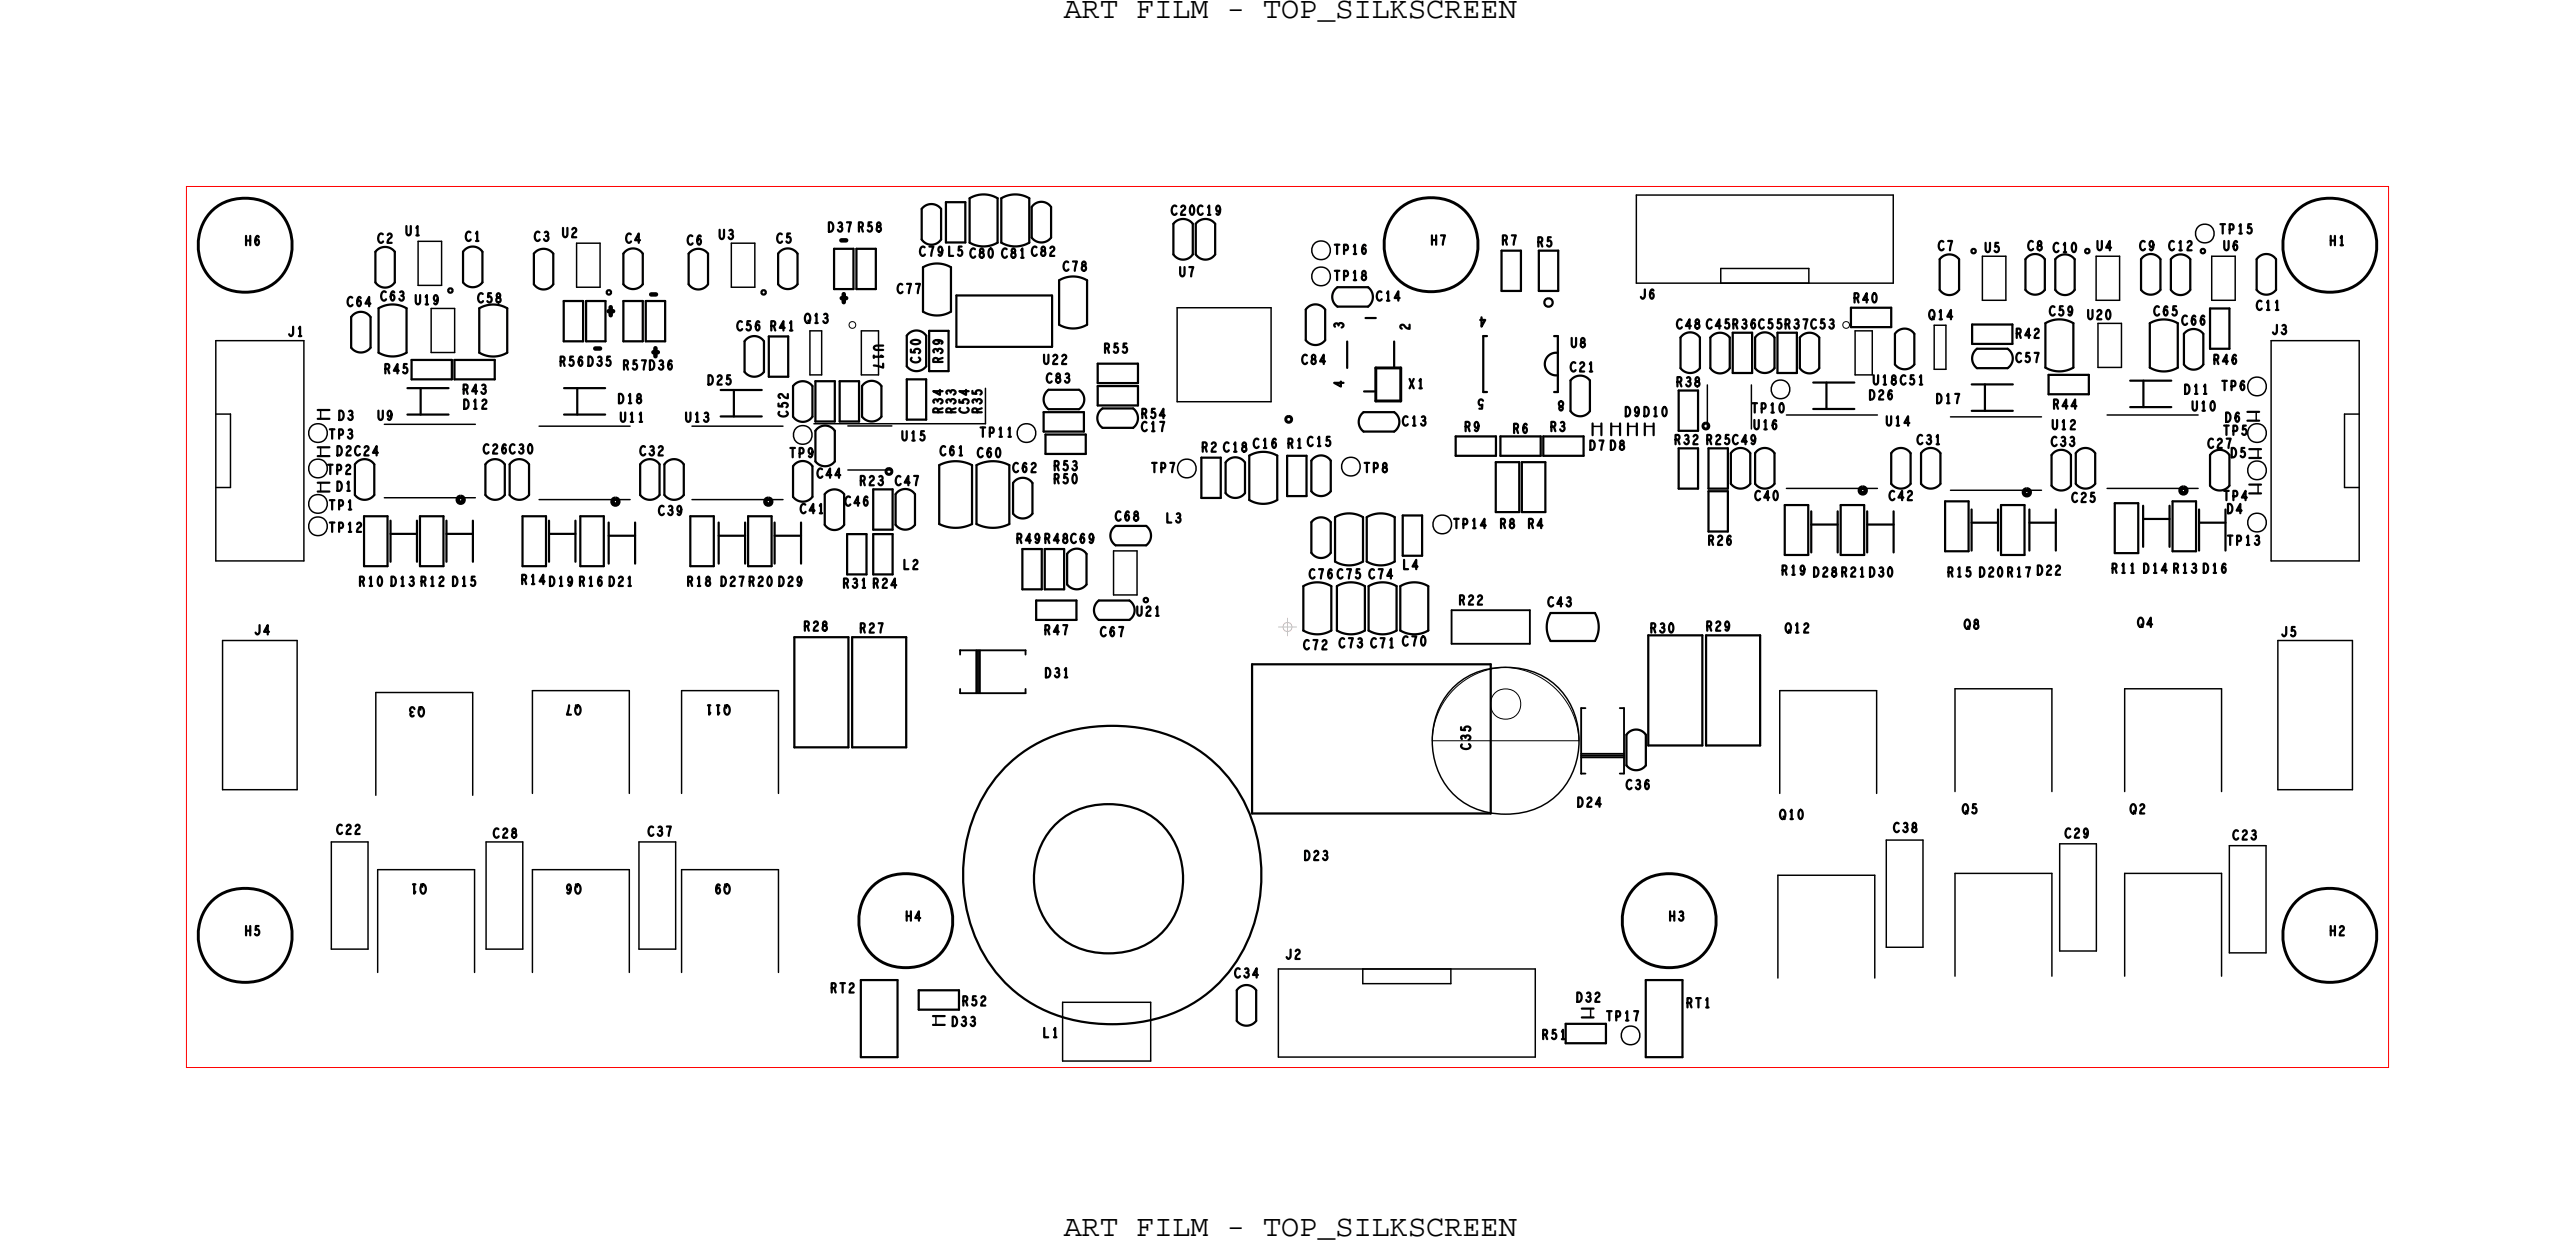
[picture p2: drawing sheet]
<svg xmlns="http://www.w3.org/2000/svg" width="175mm" height="85mm" viewBox="0 0 175 85" stroke-linecap="round" stroke-linejoin="round" font-family="sans-serif">
<defs><g id="words">
<g font-size="2.1">
<text x="72.5" y="1.2">ART FILM - TOP_SILKSCREEN</text>
<text x="72.5" y="84.2">ART FILM - TOP_SILKSCREEN</text>
</g>
<g font-size="1.3">
<text x="57.1" y="16.8">-</text>
<text x="41.2" y="21.6">+</text>
<text x="44.1" y="20.5">-</text>
<text x="57.1" y="20.7">+</text>
<text x="40.3" y="24.2">-</text>
<text x="44.3" y="24.4">+</text>
</g>
<g font-size=".6">
<text x="68.2" y="17.6">C81 C82</text>
<text x="158.7" y="16.7">H1</text>
<text x="52.5" y="22.5">R41</text>
<text x="54.8" y="22">Q13</text>
<text x="91.5" y="22.4" transform="rotate(-90 91.5 22.4)">3</text>
<text x="131.4" y="21.7">Q14</text>
<text x="153.7" y="21.1">C11</text>
<text x="31.5" y="26.8">R43</text>
<text x="42.2" y="28.7">U11</text>
<text x="46.7" y="28.7">U13</text>
<text x="64.2" y="28.1" transform="rotate(-90 64.2 28.1)">R34</text>
<text x="64.2" y="24.7" transform="rotate(-90 64.2 24.7)">R39</text>
<text x="65.1" y="28.1" transform="rotate(-90 65.1 28.1)">R33</text>
<text x="66.9" y="28.1" transform="rotate(-90 66.9 28.1)">R35</text>
<text x="95.5" y="29">C13</text>
<text x="105.6" y="29.4">R3</text>
<text x="114.2" y="26.3">R38</text>
<text x="148.8" y="26.8">D11</text>
<text x="58.6" y="33">R23</text>
<text x="71.8" y="32">R53</text>
<text x="87.7" y="30.5">R1 C15</text>
<text x="114.1" y="30.3">R32</text>
<text x="130.6" y="30.3">C31</text>
<text x="139.7" y="30.4">C33</text>
<text x="24.5" y="39.9">R10</text>
<text x="26.6" y="39.9">D13 R12</text>
<text x="35.5" y="39.8">R14 D19 R16 D21</text>
<text x="46.8" y="39.9">R18</text>
<text x="57.4" y="40">R31 R24</text>
<text x="121.4" y="39.1">R19</text>
<text x="132.7" y="39.3">R15</text>
<text x="134.8" y="39.3">D20 R17 D22</text>
<text x="143.8" y="39">R11</text>
<text x="71.2" y="46.1">D31</text>
<text x="112.4" y="43.1">R30</text>
<text x="121.6" y="43.1">Q12</text>
<text x="28.9" y="48.2" transform="rotate(-180 28.9 48.2)">Q3</text>
<text x="49.7" y="48" transform="rotate(-180 49.7 48)">Q11</text>
<text x="121.2" y="55.8">Q10</text>
<text x="29" y="60.2" transform="rotate(-180 29 60.2)">Q1</text>
<text x="113.7" y="62.7">H3</text>
<text x="64.8" y="69.9">D33</text>
<text x="105" y="70.8">R51</text>
<text x="114.9" y="68.6">RT1</text>
</g>
</g></defs>
<!-- layer: Board Outline -->
<path d="M68.4 52.3a10.4 10.4 0 0 1 9.2-2.7 9.6 9.6 0 0 1 8.3 9.3 10 10 0 0 1-6.6 10.3 11.2 11.2 0 0 1-9.8-1.4 10.6 10.6 0 0 1-3.3-11.8l.5-1.3 .8-1.2zM72.3 55.8a5.2 5.2 0 0 1 7.7 1.6 5.1 5.1 0 0 1-.4 5.6 5.1 5.1 0 0 1-5.4 1.8 5.1 5.1 0 0 1-3.2-7.4l.5-.9zM85.3 45.2v10.2zM85.3 45.2h16.2zM85.3 55.4h16.2zM101.5 45.2v10.2z" fill="none" stroke="#000" stroke-width=".15"/>
<path d="M55.4 28.9h11.7zM67.1 26.4v2.5z" fill="none" stroke="#000" stroke-width=".1"/>
<path d="M12.7 12.7h150v60h-150z" fill="none" stroke="#f00" stroke-width=".07"/>
<!-- layer: Components -->
<g fill="none" stroke="#000" stroke-width=".15">
<path d="M25.6 19.2a.79 .79 0 0 0 1.3 0M25.6 17.1v2.1zM25.6 17.1a.83 .83 0 0 1 1.3 0M26.9 17.1v2.1zM30.5 19.7l.2-.1 .1 .1v.2h-.1h-.2zM31.5 19.2a.83 .83 0 0 0 1.4 0M31.5 17.1v2.1zM31.5 17.1a.79 .79 0 0 1 1.4 0M32.9 17.1v2.1zM36.4 19.4a.79 .79 0 0 0 1.3 0M36.4 17.3v2.1zM36.4 17.3a.83 .83 0 0 1 1.3 0"/>
<path d="M37.7 17.3v2.1zM41.3 19.8h.2h.1v.2l-.1 .1-.2-.1zM42.5 19.4a.83 .83 0 0 0 1.3 0M42.5 17.3v2.1zM42.5 17.3a.79 .79 0 0 1 1.3 0M43.8 17.3v2.1zM46.9 19.4a.79 .79 0 0 0 1.3 0M46.9 17.3v2.1zM46.9 17.3a.83 .83 0 0 1 1.3 0M48.2 17.3v2.1zM51.9 19.8h.1h.1v.2l-.1 .1-.1-.1zM53 19.4a.83 .83 0 0 0 1.3 0"/>
<path d="M53 17.3v2.1zM53 17.3a.79 .79 0 0 1 1.3 0M54.3 17.3v2.1zM56.8 16.9v2.8zM56.8 16.9h1.3zM58.1 16.9v2.8zM58.3 19.7h1.4zM58.3 16.9v2.8zM58.3 16.9h1.4zM59.7 16.9v2.8zM62.8 16.3a.79 .79 0 0 0 1.3 0M62.8 14.2v2.1z"/>
<path d="M62.8 14.2a.83 .83 0 0 1 1.3 0M62.9 18.2a1.89 1.89 0 0 1 1.9 0M62.9 18.2v3zM64.1 14.2v2.1zM64.4 16.5h1.4zM64.4 13.8v2.7zM64.4 13.8h1.4zM64.8 18.2v3zM65.8 13.8v2.7zM66 16.5a1.89 1.89 0 0 0 2 0M66 13.5v3zM66 13.5a1.86 1.86 0 0 1 2 0"/>
<path d="M68 13.5v3zM68.2 16.5a1.89 1.89 0 0 0 1.9 0M68.2 13.5v3zM68.2 13.5a1.86 1.86 0 0 1 1.9 0M70.1 13.5v3zM70.3 16.2a.83 .83 0 0 0 1.3 0M70.3 14.1v2.1zM70.3 14.1a.79 .79 0 0 1 1.3 0M71.6 14.1v2.1zM72.1 19.1v3zM72.1 19.1a1.86 1.86 0 0 1 1.9 0M74 19.1v3z"/>
<path d="M79.9 17.3a.79 .79 0 0 0 1.3 0M79.9 15.2v2.1zM79.9 15.2a.83 .83 0 0 1 1.3 0M81.2 15.2v2.1zM81.5 17.3a.79 .79 0 0 0 1.3 0M81.5 15.2v2.1zM81.5 15.2a.83 .83 0 0 1 1.3 0M82.8 15.2v2.1zM91.1 19.6h2.1zM91.1 19.6a.79 .79 0 0 0 0 1.3M93.2 19.6a.83 .83 0 0 1 0 1.3M102.3 19.8h1.3z"/>
<path d="M102.3 17.1v2.7zM102.3 17.1h1.3zM103.6 17.1v2.7zM104.8 19.8h1.3zM104.8 17.1v2.7zM104.8 17.1h1.3zM106.1 17.1v2.7zM132.1 19.7a.79 .79 0 0 0 1.3 0M132.1 17.7v2zM132.1 17.7a.83 .83 0 0 1 1.3 0M133.4 17.7v2zM134.3 17h.1h.2v.2l-.2 .1-.1-.1z"/>
<path d="M138 19.7a.83 .83 0 0 0 1.3 0M138 17.7v2zM138 17.7a.79 .79 0 0 1 1.3 0M139.3 17.7v2zM140 19.7a.79 .79 0 0 0 1.3 0M140 17.7v2zM140 17.7a.83 .83 0 0 1 1.3 0M141.3 17.7v2zM142 17h.2h.1v.2l-.1 .1-.2-.1zM145.8 19.7a.83 .83 0 0 0 1.4 0M145.8 17.7v2zM145.8 17.7a.79 .79 0 0 1 1.4 0"/>
<path d="M147.2 17.7v2zM147.9 19.7a.79 .79 0 0 0 1.3 0M147.9 17.7v2zM147.9 17.7a.83 .83 0 0 1 1.3 0M149.2 17.7v2zM149.9 17h.2h.1v.2l-.1 .1-.2-.1zM153.7 19.7a.83 .83 0 0 0 1.3 0M153.7 17.7v2zM153.7 17.7a.79 .79 0 0 1 1.3 0M155 17.7v2zM21.6 27.9h.8zM21.6 28.5h.8z"/>
<path d="M21.6 30.5h.8zM21.6 31.1h.8zM21.6 32.9h.8zM21.6 33.5h.8zM23.9 23.7a.83 .83 0 0 0 1.3 0M23.9 21.6v2.1zM23.9 21.6a.79 .79 0 0 1 1.3 0M24.2 33.7a.83 .83 0 0 0 1.3 0M24.2 31.6v2.1zM24.2 31.6a.79 .79 0 0 1 1.3 0M24.8 35.2v3.4zM24.8 35.2h1.6z"/>
<path d="M24.8 38.6h1.6zM25.2 21.6v2.1zM25.5 31.6v2.1zM25.8 24a1.89 1.89 0 0 0 1.9 0M25.8 21v3zM25.8 21a1.86 1.86 0 0 1 1.9 0M26.4 35.2v3.4zM26.6 35.5v2.8zM26.6 36.4h1.8zM27.7 21v3zM27.8 26.4h2.8zM27.8 28.2h2.8z"/>
<path d="M28 25.8h2.8zM28 24.5h2.8zM28 24.5v1.3zM28.4 35.5v2.8zM28.6 35.2v3.4zM28.6 35.2h1.6zM28.6 38.6h1.6zM28.7 26.4v1.8zM30.2 35.2v3.4zM30.4 35.5v2.8zM30.4 36.4h1.8zM30.8 24.5v1.3z"/>
<path d="M31 25.8h2.7zM31 24.5h2.7zM31 24.5v1.3zM32.2 35.5v2.8zM32.6 24a1.86 1.86 0 0 0 1.9 0M32.6 21a1.89 1.89 0 0 1 2 0M32.6 21v3zM33.1 33.7a.83 .83 0 0 0 1.3 0M33.1 31.6v2.1zM33.1 31.6a.79 .79 0 0 1 1.3 0M33.7 24.5v1.3zM34.4 31.6v2.1z"/>
<path d="M34.6 21v3zM34.7 33.7a.83 .83 0 0 0 1.3 0M34.7 31.6v2.1zM34.7 31.6a.79 .79 0 0 1 1.3 0M35.6 35.2v3.4zM35.6 35.2h1.6zM35.6 38.6h1.6zM36 31.6v2.1zM37.2 35.2v3.4zM37.4 35.5v2.8zM37.4 36.4h1.8zM38.4 20.5v2.7z"/>
<path d="M38.4 20.5h1.3zM38.4 23.2h1.3zM38.4 28.2h2.8zM38.4 26.4h2.8zM39.2 35.5v2.8zM39.3 26.4v1.8zM39.5 35.2v3.4zM39.5 35.2h1.6zM39.5 38.6h1.6zM39.7 20.5v2.7zM39.9 23.2h1.3zM39.9 20.5v2.7z"/>
<path d="M39.9 20.5h1.3zM41.1 35.2v3.4zM41.2 20.5v2.7zM41.5 35.6v2.8zM41.5 36.5h1.8zM42.5 23.2h1.3zM42.5 20.5v2.7zM42.5 20.5h1.3zM43.3 35.6v2.8zM43.6 33.7a.83 .83 0 0 0 1.3 0M43.6 31.6v2.1zM43.6 31.6a.79 .79 0 0 1 1.3 0"/>
<path d="M43.8 20.5v2.7zM44 20.5v2.7zM44 20.5h1.3zM44 23.2h1.3zM44.9 31.6v2.1zM45.3 33.7a.83 .83 0 0 0 1.3 0M45.3 31.6v2.1zM45.3 31.6a.79 .79 0 0 1 1.3 0M45.3 20.5v2.7zM46.6 31.6v2.1zM47 35.2v3.4zM47 35.2h1.6z"/>
<path d="M47 38.6h1.6zM48.6 35.2v3.4zM49 35.6v2.8zM49 36.5h1.8zM49.1 26.6h2.8zM49.1 28.4h2.8zM50 26.6v1.8zM50.7 25.3a.83 .83 0 0 0 1.3 0M50.7 23.2v2.1zM50.7 23.2a.79 .79 0 0 1 1.3 0M50.8 35.6v2.8zM51 35.2v3.4z"/>
<path d="M51 35.2h1.6zM51 38.6h1.6zM52 23.2v2.1zM52.4 22.9h1.3zM52.4 25.7h1.3zM52.4 22.9v2.8zM52.6 35.2v3.4zM52.8 35.6v2.8zM52.8 36.5h1.8zM53.7 22.9v2.8zM54 33.8a.83 .83 0 0 0 1.3 0M54 28.4a.79 .79 0 0 0 1.3 0"/>
<path d="M54 26.3v2.1zM54 31.8v2zM54 31.8a.79 .79 0 0 1 1.3 0M54 26.3a.83 .83 0 0 1 1.3 0M54.6 35.6v2.8zM55.3 26.3v2.1zM55.3 31.8v2zM55.5 31.4a.83 .83 0 0 0 1.4 0M55.5 26h1.4zM55.5 28.7h1.4zM55.5 26v2.7zM55.5 29.3v2.1z"/>
<path d="M55.5 29.3a.79 .79 0 0 1 1.4 0M56.2 35.7a.79 .79 0 0 0 1.3 0M56.2 33.7v2zM56.2 33.7a.83 .83 0 0 1 1.3 0M56.9 26v2.7zM56.9 29.3v2.1zM57.2 26v2.7zM57.2 26h1.3zM57.2 28.7h1.3zM57.5 33.7v2zM57.7 39.1h1.3zM57.7 36.4v2.7z"/>
<path d="M57.7 36.4h1.3zM58.5 26v2.7zM58.7 28.4a.83 .83 0 0 0 1.3 0M58.7 26.3v2.1zM58.7 26.3a.79 .79 0 0 1 1.3 0M59 36.4v2.7zM59.5 39.1h1.3zM59.5 36.4v2.7zM59.5 36.4h1.3zM59.5 33.3h1.3zM59.5 36.1h1.3zM59.5 33.3v2.8z"/>
<path d="M60 26.3v2.1zM60.8 36.4v2.7zM60.8 33.3v2.8zM61 35.7a.83 .83 0 0 0 1.3 0M61 33.7v2zM61 33.7a.79 .79 0 0 1 1.3 0M61.8 24.9a.83 .83 0 0 0 1.3 0M61.8 28.6h1.3zM61.8 25.8v2.8zM61.8 25.8h1.3zM61.8 22.9v2zM61.8 22.9a.79 .79 0 0 1 1.3 0"/>
<path d="M62.3 33.7v2zM62.9 21.2a1.86 1.86 0 0 0 1.9 0M63.1 25.8v2.8zM63.1 22.9v2zM63.3 22.5v2.8zM63.3 22.5h1.3zM63.3 25.3h1.3zM64 35.7l.5 .2h.6h.5l.6-.2M64 31.7v4zM64 31.7l.5-.2 .6-.1 .6 .1 .5 .2M64.6 22.5v2.8zM65.1 20.1h6.5z"/>
<path d="M65.1 20.1v3.5zM65.1 23.6h6.5zM66.2 31.7v4zM66.5 35.7l.5 .2h.6h.5l.7-.2M66.5 31.7v4zM66.5 31.7l.6-.2 .6-.1 .6 .1 .5 .2M68.8 31.7v4zM69 35a.83 .83 0 0 0 1.3 0M69 32.9v2.1zM69 32.9a.79 .79 0 0 1 1.3 0M69.6 37.4v2.7zM69.6 37.4h1.4z"/>
<path d="M70.3 32.9v2.1zM71 37.4v2.7zM71.1 29.4h2.7zM71.1 28.1h2.7zM71.1 28.1v1.3zM71.2 37.4v2.7zM71.2 37.4h1.3zM71.2 29.6v1.3zM71.2 29.6h2.8zM71.2 30.9h2.8zM71.4 26.5h2.1zM71.4 27.9h2.1z"/>
<path d="M71.4 26.5a.83 .83 0 0 0 0 1.4M71.7 23.6h.1M71.7 20.1v3.5zM72.1 22.1a1.89 1.89 0 0 0 1.9 0M72.5 37.4v2.7zM72.7 39.8a.83 .83 0 0 0 1.3 0M72.7 37.7v2.1zM72.7 37.7a.79 .79 0 0 1 1.3 0M73.5 26.5a.79 .79 0 0 1 0 1.4M73.8 28.1v1.3zM74 29.6v1.3zM74 37.7v2.1z"/>
<path d="M74.8 24.8v1.3zM74.8 26.3v1.3zM74.8 24.8h2.7zM74.8 26.1h2.7zM74.8 26.3h2.7zM74.8 27.6h2.7zM75.1 27.8h2.1zM75.1 29.1h2.1zM75.1 27.8a.79 .79 0 0 0 0 1.3M76 37.1h2.1zM76 35.8h2.1zM76 35.8a.79 .79 0 0 0 0 1.3"/>
<path d="M77.2 27.8a.83 .83 0 0 1 0 1.3M77.5 24.8v1.3zM77.5 26.3v1.3zM78.1 35.8a.83 .83 0 0 1 0 1.3M81.8 31.2v2.7zM81.8 31.2h1.4zM81.8 33.9h1.4zM83.2 31.2v2.7zM83.5 33.6a.83 .83 0 0 0 1.3 0M83.5 31.5v2.1zM83.5 31.5a.79 .79 0 0 1 1.3 0M84.8 31.5v2.1z"/>
<path d="M85.1 34.1a1.86 1.86 0 0 0 1.9 0M85.1 31a1.89 1.89 0 0 1 1.9 0M85.1 31v3.1zM87 31v3.1zM87.7 33.8h1.3zM87.7 31v2.8zM87.7 31h1.3zM88.8 39.9v3zM88.8 39.9a1.86 1.86 0 0 1 1.9 0M88.9 23.2a.83 .83 0 0 0 1.4 0M88.9 21.1v2.1zM88.9 21.1a.79 .79 0 0 1 1.4 0"/>
<path d="M89 31v2.8zM89.3 33.5a.83 .83 0 0 0 1.3 0M89.3 37.6a.79 .79 0 0 0 1.3 0M89.3 35.6v2zM89.3 31.4v2.1zM89.3 31.4a.79 .79 0 0 1 1.3 0M89.3 35.6a.83 .83 0 0 1 1.3 0M90.3 21.1v2.1zM90.6 35.6v2zM90.6 31.4v2.1zM90.7 39.9v3zM90.9 38.2a1.86 1.86 0 0 0 1.9 0"/>
<path d="M90.9 35.2v3zM90.9 35.2a1.89 1.89 0 0 1 1.9 0M91.1 39.9v3zM91.1 39.9a1.86 1.86 0 0 1 1.9 0M91.1 20.9h2.1zM91.8 23.3v1.8zM92.8 35.2v3zM92.9 28.1h2.1zM92.9 29.4h2.1zM92.9 28.1a.83 .83 0 0 0 0 1.3M92.9 26.7h.7zM93 39.9v3z"/>
<path d="M93 21.7h.7zM93.1 38.2a1.86 1.86 0 0 0 1.9 0M93.1 35.2a1.89 1.89 0 0 1 1.9 0M93.1 35.2v3zM93.2 39.9v3zM93.2 39.9a1.86 1.86 0 0 1 1.9 0M95 23.3v1.8zM95 28.1a.79 .79 0 0 1 0 1.3M95 35.2v3zM95.1 39.9v3zM95.4 39.9v3zM95.4 39.9a1.86 1.86 0 0 1 1.9 0"/>
<path d="M95.5 35.1v2.7zM95.5 35.1h1.4zM95.5 37.8h1.4zM96.9 35.1v2.7zM97.3 39.9v3zM99.2 29.7v1.3zM99.2 29.7h2.7zM99.2 31h2.7zM101 22.9h.3zM101 22.9v3.8zM101 26.7h.3zM101.9 31.5v3.4z"/>
<path d="M101.9 31.5h1.6zM101.9 34.9h1.6zM101.9 29.7v1.3zM102.2 31h2.7zM102.2 29.7h2.7zM102.2 29.7v1.3zM103.5 31.5v3.4zM103.7 31.5v3.4zM103.7 31.5h1.6zM103.7 34.9h1.6zM104.9 29.7v1.3zM105.1 29.7v1.3z"/>
<path d="M105.1 29.7h2.8zM105.1 31h2.8zM105.3 31.5v3.4zM105.3 20.4l.2-.1 .2 .1 .1 .2-.1 .2-.2 .1-.2-.1-.1-.2zM105.9 22.9h.2zM105.9 26.7h.2zM106.1 22.9v3.8zM106.1 24a.77 .77 0 0 0-.9 .8 .77 .77 0 0 0 .9 .8M107 28a.79 .79 0 0 0 1.3 0M107 25.9v2.1zM107 25.9a.83 .83 0 0 1 1.3 0M107.9 29.7v1.3z"/>
<path d="M108.3 25.9v2.1zM108.5 28.8v.8zM109.1 28.8v.8zM109.8 28.8v.8zM110.4 28.8v.8zM110.9 28.8v.8zM111.5 28.8v.8zM112 28.8v.8zM112.6 28.8v.8zM114.3 26.6h1.4zM114.3 29.3h1.4zM114.3 26.6v2.7z"/>
<path d="M114.3 33.3h1.4zM114.3 30.5v2.8zM114.3 30.5h1.4zM114.5 25.1a.83 .83 0 0 0 1.3 0M114.5 23v2.1zM114.5 23a.79 .79 0 0 1 1.3 0M115.7 26.6v2.7zM115.7 30.5v2.8zM115.8 23v2.1zM116.4 36.2h1.3zM116.4 33.5v2.7zM116.4 33.5h1.3z"/>
<path d="M116.4 33.3h1.3zM116.4 30.5v2.8zM116.4 30.5h1.3zM116.5 25.1a.79 .79 0 0 0 1.3 0M116.5 23v2.1zM116.5 23a.83 .83 0 0 1 1.3 0M117.7 33.5v2.7zM117.7 30.5v2.8zM117.8 23v2.1zM117.9 32.9a.83 .83 0 0 0 1.3 0M117.9 30.9v2zM117.9 30.9a.79 .79 0 0 1 1.3 0"/>
<path d="M118 22.7v2.7zM118 22.7h1.3zM118 25.4h1.3zM119.2 30.9v2zM119.3 22.7v2.7zM119.6 25.1a.83 .83 0 0 0 1.3 0M119.6 32.9a.83 .83 0 0 0 1.3 0M119.6 23v2.1zM119.6 30.9v2zM119.6 23a.79 .79 0 0 1 1.3 0M119.6 30.9a.79 .79 0 0 1 1.3 0M120.9 23v2.1z"/>
<path d="M120.9 30.9v2zM121.1 22.7v2.7zM121.1 22.7h1.3zM121.1 25.4h1.3zM121.6 34.4v3.4zM121.6 34.4h1.6zM121.6 37.8h1.6zM122.4 22.7v2.7zM122.6 25.1a.79 .79 0 0 0 1.3 0M122.6 23v2.1zM122.6 23a.83 .83 0 0 1 1.3 0M123.2 34.4v3.4z"/>
<path d="M123.4 35.7h1.8zM123.4 34.8v2.8zM123.5 26.1h2.8zM123.5 27.9h2.8zM123.9 23v2.1zM124.4 26.1v1.8zM125.2 34.8v2.8zM125.4 34.4v3.4zM125.4 34.4h1.6zM125.4 37.8h1.6zM126.1 22.3h2.7zM126.1 21h2.7z"/>
<path d="M126.1 21v1.3zM127 34.4v3.4zM127.2 35.7h1.8zM127.2 34.8v2.8zM128.8 32.9a.83 .83 0 0 0 1.3 0M128.8 21v1.3zM128.8 30.9v2zM128.8 30.9a.79 .79 0 0 1 1.3 0M129 34.8v2.8zM129.1 24.8a.83 .83 0 0 0 1.3 0M129.1 22.7v2.1zM129.1 22.7a.79 .79 0 0 1 1.3 0"/>
<path d="M130.1 30.9v2zM130.4 22.7v2.1zM130.9 32.9a.83 .83 0 0 0 1.3 0M130.9 30.9v2zM130.9 30.9a.79 .79 0 0 1 1.3 0M132.2 30.9v2zM132.5 34.1v3.4zM132.5 34.1h1.6zM132.5 37.5h1.6zM134.1 34.1v3.4zM134.3 35.6h1.8zM134.3 34.7v2.8z"/>
<path d="M134.3 26.2h2.8zM134.3 28h2.8zM134.3 23.4h2.8zM134.3 22.1h2.8zM134.3 22.1v1.3zM134.7 23.8h2zM134.7 25.1h2zM134.7 23.8a.83 .83 0 0 0 0 1.3M135.2 26.2v1.8zM136.1 34.7v2.8zM136.3 34.4v3.4zM136.3 34.4h1.6z"/>
<path d="M136.3 37.8h1.6zM136.7 23.8a.79 .79 0 0 1 0 1.3M137.1 22.1v1.3zM137.9 34.4v3.4zM138.2 35.6h1.8zM138.2 34.7v2.8zM139.3 25a1.89 1.89 0 0 0 1.9 0M139.3 22v3zM139.3 22a1.86 1.86 0 0 1 1.9 0M139.5 26.9h2.8zM139.5 25.5h2.8zM139.5 25.5v1.4z"/>
<path d="M139.7 33.1a.83 .83 0 0 0 1.4 0M139.7 31v2.1zM139.7 31a.79 .79 0 0 1 1.4 0M140 34.7v2.8zM141.1 31v2.1zM141.2 22v3zM141.4 32.9a.83 .83 0 0 0 1.3 0M141.4 30.9v2zM141.4 30.9a.79 .79 0 0 1 1.3 0M142.3 25.5v1.4zM142.7 30.9v2zM144 34.3v3.4z"/>
<path d="M144 34.3h1.6zM144 37.7h1.6zM145.1 25.9h2.8zM145.1 27.7h2.8zM145.6 34.3v3.4zM146 35.3h1.8zM146 34.4v2.8zM146 25.9v1.8zM146.4 25a1.86 1.86 0 0 0 1.9 0M146.4 22a1.89 1.89 0 0 1 1.9 0M146.4 22v3zM147.8 34.4v2.8z"/>
<path d="M148 34.1v3.4zM148 34.1h1.6zM148 37.5h1.6zM148.3 22v3zM148.8 24.8a.79 .79 0 0 0 1.3 0M148.8 22.7v2.1zM148.8 22.7a.83 .83 0 0 1 1.3 0M149.6 34.1v3.4zM149.8 35.6h1.8zM149.8 34.7v2.8zM150.1 22.7v2.1zM150.5 33.1a.83 .83 0 0 0 1.4 0"/>
<path d="M150.5 23.8h1.4zM150.5 21v2.8zM150.5 21h1.4zM150.5 31v2.1zM150.5 31a.79 .79 0 0 1 1.4 0M151.6 34.7v2.8zM151.9 21v2.8zM151.9 31v2.1zM153.1 28.6h.8zM153.1 28h.8zM153.2 31.2h.8zM153.2 30.6h.8z"/>
<path d="M153.2 33.6h.8zM153.2 33h.8zM54.1 50.9h3.7zM54.1 43.4v7.5zM54.1 43.4h3.7zM57.8 43.4v7.5zM58 50.9h3.7zM58 43.4v7.5zM58 43.4h3.7zM61.7 43.4v7.5zM69.6 40.1h1.4zM70.6 40.9v1.3z"/>
<path d="M70.6 40.9h2.7zM70.6 42.2h2.7zM71.2 40.1h1.3zM73.3 40.9v1.3zM74.8 40.9h2.1zM74.8 42.2h2.1zM74.8 40.9a.83 .83 0 0 0 0 1.3M76.9 40.9a.79 .79 0 0 1 0 1.3M77.9 40.8l.2-.1 .1 .1v.1l-.1 .1-.2-.1zM88.8 42.9a1.89 1.89 0 0 0 1.9 0M91.1 42.9a1.89 1.89 0 0 0 1.9 0M93.2 42.9a1.89 1.89 0 0 0 1.9 0"/>
<path d="M95.4 42.9a1.89 1.89 0 0 0 1.9 0M105.6 41.7h3zM105.6 43.7h3zM105.6 41.7a1.86 1.86 0 0 0 0 2M108.6 41.7a1.89 1.89 0 0 1 0 2M110.8 52.1a.83 .83 0 0 0 1.3 0M110.8 50v2.1zM110.8 50a.79 .79 0 0 1 1.3 0M112.1 50v2.1zM112.3 50.8h3.7zM112.3 43.3v7.5zM112.3 43.3h3.7z"/>
<path d="M116 43.3v7.5zM116.2 43.3h3.7zM116.2 50.8h3.7zM116.2 43.3v7.5zM119.9 43.3v7.5zM58.6 66.7h2.5zM58.6 66.7v5.3zM58.6 72h2.5zM61.1 66.7v5.3zM62.6 68.8h2.7zM62.6 67.4h2.7zM62.6 67.4v1.4z"/>
<path d="M63.6 69.2h.8zM63.6 69.8h.8zM65.3 67.4v1.4zM84.2 69.5a.83 .83 0 0 0 1.4 0M84.2 67.4v2.1zM84.2 67.4a.79 .79 0 0 1 1.4 0M85.6 67.4v2.1zM106.6 69.7v1.3zM106.6 69.7h2.8zM106.6 71h2.8zM107.7 69.3h.8zM107.7 68.7h.8z"/>
<path d="M109.4 69.7v1.3zM112.1 66.7h2.5zM112.1 72h2.5zM112.1 66.7v5.3zM114.6 66.7v5.3z"/>
</g>
<g fill="none" stroke="#000" stroke-width=".2">
<path d="M60.4 32l.2-.1 .1 .1v.2l-.1 .1-.2-.1zM87.6 28.5l.2-.1 .2 .1v.2l-.2 .1-.2-.1zM93.7 25.1h1.7zM93.7 27.3h1.7zM93.7 25.1v2.2zM95.4 25.1v2.2zM116 28.9l.2-.1 .2 .1v.2l-.2 .1-.2-.1z"/>
<circle cx="16.7" cy="16.7" r="3.2"/>
<circle cx="97.5" cy="16.7" r="3.2"/>
<circle cx="158.7" cy="16.7" r="3.2"/>
<circle cx="16.7" cy="63.7" r="3.2"/>
<circle cx="61.7" cy="62.7" r="3.2"/>
<circle cx="113.7" cy="62.7" r="3.2"/>
<circle cx="158.7" cy="63.7" r="3.2"/>
</g>
<g fill="none" stroke="#000" stroke-width=".1">
<path d="M28.5 19.4h1.6zM28.5 16.4v3zM28.5 16.4h1.6zM30.1 16.4v3zM39.3 19.6h1.6zM39.3 16.6v3zM39.3 16.6h1.6zM40.9 16.6v3zM49.8 19.6h1.6zM49.8 16.6v3zM49.8 16.6h1.6zM51.4 16.6v3z"/>
<path d="M111.5 19.3h17.5zM111.5 13.3v6zM111.5 13.3h17.5zM117.2 19.3h6zM117.2 18.3h6zM117.2 18.3v1zM123.2 18.3v1zM129 13.3v6zM135 17.5v3zM135 17.5h1.6zM136.6 17.5v3zM142.8 17.5v3z"/>
<path d="M142.8 17.5h1.6zM144.4 17.5v3zM150.7 17.5v3zM150.7 17.5h1.6zM152.3 17.5v3zM14.7 28.2h1zM14.7 23.2h6zM14.7 33.2h1zM14.7 38.2h6zM14.7 23.2v15zM15.7 28.2v5zM20.7 23.2v15z"/>
<path d="M21.8 27.9v.6zM21.8 30.5v.6zM21.8 32.9v.6zM26.2 28.9h6.2zM26.2 33.9h6.2zM29.4 24h1.6zM29.4 21v3zM29.4 21h1.6zM31 21v3zM36.7 29h6.2zM36.7 34h6.2zM47.1 29h6.2z"/>
<path d="M47.1 34h6.2zM55.2 25.5h.8zM55.2 22.5h.8zM55.2 22.5v3zM56 22.5v3zM57.8 32h3zM57.8 29h3zM58.7 25.5h1.1zM58.7 22.5h1.1zM58.7 22.5v3zM59.8 22.5v3zM75.9 37.5v3z"/>
<path d="M75.9 37.5h1.6zM77.5 37.5v3zM80.2 27.4h6.4zM80.2 21h6.4zM80.2 21v6.4zM86.6 21v6.4zM108.5 29h.6zM109.8 29h.6zM110.9 29h.6zM112 29h.6zM116.3 26.2v3zM119.3 26.2v3z"/>
<path d="M121.7 28.3h6.2zM121.7 33.3h6.2zM126.4 25.5h1.1zM126.4 22.5h1.1zM126.4 22.5v3zM127.5 22.5v3zM131.7 25.1h.8zM131.7 22.1h.8zM131.7 22.1v3zM132.5 22.1v3zM132.9 28.4h6.2zM132.9 33.4h6.2z"/>
<path d="M135 20.5h1.6zM142.8 20.5h1.6zM142.9 25h1.6zM142.9 22v3zM142.9 22h1.6zM143.5 28.3h6.2zM143.5 33.3h6.2zM144.5 22v3zM150.7 20.5h1.6zM153.7 28v.6zM153.8 30.6v.6zM153.8 33v.6z"/>
<path d="M154.7 23.2h6zM154.7 38.2h6zM154.7 23.2v15zM159.7 28.2h1zM159.7 33.2h1zM159.7 28.2v5zM160.7 23.2v15zM15.2 53.8h5zM15.2 43.6h5zM15.2 43.6v10.2zM20.2 43.6v10.2zM22.6 57.3h2.5z"/>
<path d="M22.6 57.3v7.3zM25.1 57.3v7.3zM25.6 47.2h6.6zM25.6 47.2v7zM25.7 59.2h6.6zM25.7 59.2v7zM32.2 47.2v7zM32.3 59.2v7zM33.1 57.3h2.5zM33.1 57.3v7.3zM35.6 57.3v7.3zM36.3 47h6.6z"/>
<path d="M36.3 47v7zM36.3 59.2h6.6zM36.3 59.2v7zM42.9 47v7zM42.9 59.2v7zM43.5 57.3h2.5zM43.5 57.3v7.3zM46 57.3v7.3zM46.4 59.2h6.6zM46.4 59.2v7zM46.4 47h6.6zM46.4 47v7z"/>
<path d="M53 59.2v7zM53 47v7zM75.9 40.5h1.6zM99.4 46.5a5.2 5.2 0 0 1 7.6 1.5 5 5 0 0 1-.5 5.5 5 5 0 0 1-5.2 1.8 5 5 0 0 1-3.2-7.3l.5-.8zM121.1 59.6h6.6zM121.1 59.6v7zM121.2 47h6.6zM121.2 47v7zM127.7 59.6v7zM127.8 47v7zM128.5 57.2h2.5zM128.5 57.2v7.3z"/>
<path d="M131 57.2v7.3zM133.2 46.9h6.6zM133.2 46.9v7zM133.2 59.5h6.6zM133.2 59.5v7zM139.8 46.9v7zM139.8 59.5v7zM140.3 57.5h2.5zM140.3 57.5v7.3zM142.8 57.5v7.3zM144.7 46.9h6.6zM144.7 46.9v7z"/>
<path d="M144.7 59.5h6.6zM144.7 59.5v7zM151.3 46.9v7zM151.3 59.5v7zM151.9 57.6h2.5zM151.9 57.6v7.3zM154.4 57.6v7.3zM155.2 53.8h5zM155.2 43.6h5zM155.2 43.6v10.2zM160.2 43.6v10.2zM22.6 64.6h2.5z"/>
<path d="M33.1 64.6h2.5zM43.5 64.6h2.5zM63.8 69.2v.6zM72.4 68.3h6zM72.4 72.3h6zM72.4 68.3v4zM78.4 68.3v4zM87.1 66v6zM87.1 72h17.5zM87.1 66h17.5zM92.8 67h6zM92.8 66v1z"/>
<path d="M92.8 66h6zM98.8 66v1zM104.6 66v6zM108.3 68.7v.6zM128.5 64.5h2.5zM140.3 64.8h2.5zM151.9 64.9h2.5z"/>
<circle cx="90" cy="18.8" r=".64"/>
<circle cx="90" cy="17.1" r=".64"/>
<circle cx="150.2" cy="15.9" r=".64"/>
<circle cx="21.7" cy="35.8" r=".64"/>
<circle cx="21.7" cy="34.3" r=".64"/>
<circle cx="21.7" cy="29.5" r=".64"/>
<circle cx="21.7" cy="31.9" r=".64"/>
<circle cx="54.7" cy="29.6" r=".64"/>
<circle cx="69.9" cy="29.5" r=".64"/>
<circle cx="80.8" cy="31.9" r=".64"/>
<circle cx="92" cy="31.8" r=".64"/>
<circle cx="98.2" cy="35.7" r=".64"/>
<circle cx="121.3" cy="26.5" r=".64"/>
<circle cx="153.7" cy="26.3" r=".64"/>
<circle cx="153.7" cy="29.5" r=".64"/>
<circle cx="153.7" cy="32" r=".64"/>
<circle cx="153.7" cy="35.6" r=".64"/>
<circle cx="111.1" cy="70.5" r=".64"/>
</g>
<path d="M31.2 33.9l.2-.1 .2 .1v.2l-.2 .1-.2-.1zM41.7 34.1l.2-.1 .2 .1v.2l-.2 .1-.2-.1zM52.2 34.1l.1-.1 .2 .1v.2l-.2 .1-.1-.1zM126.7 33.3l.2-.1 .2 .1v.2l-.2 .1-.2-.1zM137.9 33.4l.2-.1 .1 .1v.2l-.1 .1-.2-.1zM148.6 33.3l.1-.1 .2 .1v.2l-.2 .1-.1-.1z" fill="none" stroke="#000" stroke-width=".3"/>
<g fill="none" stroke="#000" stroke-width=".07">
<path d="M57.9 22l.2-.1 .1 .1v.3l-.1 .1-.2-.1zM125.6 22l.2-.1 .1 .1v.3l-.1 .1-.2-.1zM99.2 46.8a5 5 0 0 1 5.1-1 5 5 0 0 1 3.2 4.3l.1 .3h-10a5.1 5.1 0 0 1 1.6-3.6z"/>
<circle cx="102.6" cy="48" r="1.04"/>
</g>
<g fill="none" stroke="#000" stroke-width=".13">
<path d="M65.4 46.9v.3zM65.4 44.3v.3zM65.4 47.2h4.5zM65.4 44.3h4.5zM65.4 44.3h.1M66.5 44.3v2.9zM66.6 44.3v2.9zM66.7 44.3v2.9zM69.9 44.3v.3zM69.9 46.9v.3zM98.9 43.8h5.3zM98.9 41.6v2.2z"/>
<path d="M98.9 41.6h5.3zM104.2 41.6v2.2zM107.7 51.6h2.9zM107.7 51.5h2.9zM107.7 51.3h2.9zM107.7 52.7h.1M107.7 48.2v4.5zM107.7 48.2h.3zM107.7 52.7h.3zM110.3 48.2h.3zM110.3 52.7h.3zM110.6 48.2v4.5z"/>
</g>
<!-- layer: Text -->
<g fill="none" stroke="#000" stroke-width=".15">
<path d="M16.8 16.1v.6M16.8 16.4h.2M17 16.1v.6M17.6 16.1a.32 .32 0 0 0-.2 .3 .32 .32 0 0 0 .2 .3 .17 .17 0 0 0 .1-.2 .17 .17 0 0 0-.3-.1M26.1 16a.3 .3 0 0 0-.4 .2 .3 .3 0 0 0 .2 .3l.2-.1M26.3 19.9a.3 .3 0 0 0-.4 .2 .3 .3 0 0 0 .2 .4l.2-.1M26.4 16a.14 .14 0 0 1 .2-.1 .15 .15 0 0 1 0 .3l-.2 .1v.2h.3M26.9 19.9h-.1a.32 .32 0 0 0-.2 .2 .32 .32 0 0 0 .2 .4 .17 .17 0 0 0 .1-.3 .17 .17 0 0 0-.2-.1l-.1 .1M27.3 19.9a.14 .14 0 0 1 .2 0 .14 .14 0 0 1-.1 .2M27.7 15.4v.4l.1 .2 .2-.2v-.4M28.4 16h.1M28.4 15.5v-.1v.6"/>
<path d="M32 15.8a.3 .3 0 0 0-.3 .2 .3 .3 0 0 0 .2 .4l.2-.1M32.4 16.4h.2M32.4 15.9l.1-.1v.6M33.4 20h-.1l-.1 .2a.17 .17 0 0 1 .3 .1 .17 .17 0 0 1-.1 .2 .17 .17 0 0 1-.2 0M33.9 20l-.1 .2a.25 .25 0 0 1 .3 .4 .18 .18 0 0 1-.3-.2 .18 .18 0 0 1 .2-.2l.1-.2zM36.7 15.8a.3 .3 0 0 0-.3 .2 .3 .3 0 0 0 .2 .4l.2-.1M37.1 15.8a.14 .14 0 0 1 .2 .1 .14 .14 0 0 1 0 .2M37.2 16.1a.16 .16 0 0 1 .2 .1 .16 .16 0 0 1-.2 .2 .16 .16 0 0 1-.1-.1M38.4 15.5v.5l.1 .2 .1-.2v-.5M39 15.6a.14 .14 0 0 1 .2-.1 .15 .15 0 0 1 0 .3l-.2 .2v.2h.3M43 16a.3 .3 0 0 0-.4 .2 .3 .3 0 0 0 .2 .3l.2-.1M43.6 16.4h-.3l.2-.5v.6"/>
<path d="M47.2 16.1a.3 .3 0 0 0-.4 .2 .3 .3 0 0 0 .2 .4l.2-.1M47.7 16.1a.32 .32 0 0 0-.2 .2 .32 .32 0 0 0 .2 .3 .17 .17 0 0 0 .1-.2 .17 .17 0 0 0-.3-.1v.1M49 15.6v.5l.2 .2 .1-.2v-.5M49.7 15.7a.14 .14 0 0 1 .2 0 .14 .14 0 0 1-.1 .2M49.8 15.9a.16 .16 0 0 1 .1 .2 .16 .16 0 0 1-.1 .2 .16 .16 0 0 1-.2-.1M53.3 16a.3 .3 0 0 0-.4 .2 .3 .3 0 0 0 .2 .3l.2-.1M53.8 15.9h-.2v.3a.17 .17 0 0 1 .2 0 .17 .17 0 0 1 0 .3 .17 .17 0 0 1-.2-.1M56.5 15.1a.32 .32 0 0 1 .3 .4 .32 .32 0 0 1-.3 .3zM57.1 15.2a.14 .14 0 0 1 .2 0 .14 .14 0 0 1 0 .2M57.2 15.4a.16 .16 0 0 1 .2 .2 .16 .16 0 0 1-.1 .1 .16 .16 0 0 1-.2-.1M57.7 15.1h.3l-.2 .7M58.5 15.5l.3-.1-.1-.2-.2-.1v.7"/>
<path d="M58.7 15.5l.1 .3M59.4 15.1h-.2v.3a.17 .17 0 0 1 .2 .1 .17 .17 0 0 1-.1 .2 .17 .17 0 0 1-.2 0M59.8 15.2v.2a.24 .24 0 0 1 .2 .3 .18 .18 0 0 1-.3-.1 .18 .18 0 0 1 .2-.2l.1-.2zM61.5 19.4a.3 .3 0 0 0-.4 .2 .3 .3 0 0 0 .2 .4l.2-.1M61.8 19.3h.3l-.2 .7M62.4 19.3h.3l-.2 .7M63 16.8a.3 .3 0 0 0-.4 .3 .3 .3 0 0 0 .2 .3l.2-.1M63.3 16.8h.3l-.2 .6M64.2 17l-.1 .2a.17 .17 0 0 1-.2-.2 .17 .17 0 0 1 .2-.1 .35 .35 0 0 1-.1 .5h-.1M64.7 16.8v.6h.2M65.5 16.8h-.2v.3a.17 .17 0 0 1 .2 0 .17 .17 0 0 1 0 .3 .17 .17 0 0 1-.3-.1M66.4 17a.3 .3 0 0 0-.3 .2 .3 .3 0 0 0 .2 .4l.1-.1"/>
<path d="M66.8 16.9v.2a.24 .24 0 0 1 .2 .4 .18 .18 0 0 1-.3-.1 .18 .18 0 0 1 .2-.2l.1-.2zM67.4 16.9a.32 .32 0 0 1 .2 .3 .32 .32 0 0 1-.2 .3 .51 .51 0 0 1 0-.6zM70.6 16.8a.3 .3 0 0 0-.3 .3 .3 .3 0 0 0 .2 .3l.1-.1M71 16.8v.2a.24 .24 0 0 1 .2 .4 .18 .18 0 0 1-.3-.2 .18 .18 0 0 1 .2-.1l.1-.2zM71.5 16.9a.16 .16 0 0 1 .3-.1 .14 .14 0 0 1 0 .2l-.2 .2-.1 .2h.3M72.8 17.9a.3 .3 0 0 0-.4 .2 .3 .3 0 0 0 .2 .3l.2-.1M73.1 17.8h.3l-.2 .6M73.8 17.8l-.1 .2a.24 .24 0 0 1 .2 .4 .18 .18 0 0 1-.2-.1 .18 .18 0 0 1 .2-.2v-.2zM80.1 14.1a.3 .3 0 0 0-.3 .2 .3 .3 0 0 0 .2 .3l.1-.1M80.4 18.2v.4l.1 .2 .2-.2v-.4M80.5 14.1a.14 .14 0 0 1 .2-.1 .15 .15 0 0 1 0 .3l-.2 .1-.1 .2h.3M81 18.2h.3l-.2 .6"/>
<path d="M81.1 14a.32 .32 0 0 1 .2 .3 .32 .32 0 0 1-.2 .3 .51 .51 0 0 1 0-.6zM81.9 14.1a.3 .3 0 0 0-.3 .2 .3 .3 0 0 0 .2 .3l.1-.1M82.3 14.6h.1M82.3 14.1l.1-.1v.6M83.1 14.2l-.1 .2a.17 .17 0 0 1-.2-.2 .17 .17 0 0 1 .3-.1 .35 .35 0 0 1-.2 .5M90.9 16.7h.3M90.9 18.4h.3M91.1 16.7v.6M91.1 18.4v.7M91.6 17l.2-.1-.1-.2h-.1v.6M91.6 18.8l.2-.1-.1-.3h-.1v.7M92.2 17.3h.2"/>
<path d="M92.2 19.1h.2M92.2 16.8l.1-.1v.6M92.2 18.6l.1-.2v.7M92.9 18.5l-.1 .2a.24 .24 0 0 1 .2 .3 .18 .18 0 0 1-.3-.1 .18 .18 0 0 1 .3-.2v-.2zM93 16.7a.32 .32 0 0 0-.2 .3 .32 .32 0 0 0 .2 .3 .17 .17 0 0 0 0-.2 .17 .17 0 0 0-.2-.1M94.1 19.9a.3 .3 0 0 0-.4 .2 .3 .3 0 0 0 .2 .4l.2-.1M94.5 20l.1-.2v.7M97.5 16v.7M97.5 16.3h.3M97.8 16v.7M98.2 16h.2l-.1 .7M102.4 16.4l.2-.1v-.2l-.2-.1v.7"/>
<path d="M102.5 16.4l.1 .3M103 16h.3l-.2 .7M104.8 16.5l.2-.1v-.2h-.2v.6M105 16.5l.1 .3M105.6 16.2h-.2v.2a.17 .17 0 0 1 .3 .1 .17 .17 0 0 1-.1 .2 .17 .17 0 0 1-.2 0M112 19.7v.5l-.1 .1-.1-.1M112.6 19.8v-.1a.32 .32 0 0 0-.2 .3 .32 .32 0 0 0 .2 .3 .17 .17 0 0 0 .1-.2 .17 .17 0 0 0-.3-.1v.1M127.6 20a.32 .32 0 0 1 .2 .3 .32 .32 0 0 1-.2 .3 .51 .51 0 0 1 0-.6zM132.4 16.5a.3 .3 0 0 0-.4 .2 .3 .3 0 0 0 .2 .3h.2M132.7 16.4h.3l-.2 .6M135.3 16.5v.5l.1 .2 .2-.2v-.5M136.1 16.5h-.2v.3a.17 .17 0 0 1 .2 .1 .17 .17 0 0 1 0 .2 .17 .17 0 0 1-.2 0"/>
<path d="M138.5 16.5a.3 .3 0 0 0-.4 .2 .3 .3 0 0 0 .2 .3h.2M138.9 16.4l-.1 .2a.24 .24 0 0 1 .2 .4 .18 .18 0 0 1-.2-.1 .18 .18 0 0 1 .2-.2v-.2zM140.2 16.6a.3 .3 0 0 0-.4 .2 .3 .3 0 0 0 .2 .4l.2-.1M140.6 17.2h.1M140.6 16.7l.1-.2v.7M141.2 16.6a.32 .32 0 0 1 .2 .3 .32 .32 0 0 1-.2 .3 .51 .51 0 0 1 0-.6zM142.9 16.4v.5l.1 .1 .2-.1v-.5M143.8 16.9h-.3l.2-.5v.6M146.1 16.5a.3 .3 0 0 0-.4 .2 .3 .3 0 0 0 .2 .3h.2M146.7 16.7l-.1 .1a.17 .17 0 0 1-.2-.2 .17 .17 0 0 1 .2-.1 .35 .35 0 0 1-.1 .5h-.1M148.1 16.5a.3 .3 0 0 0-.4 .2 .3 .3 0 0 0 .2 .3h.2M148.5 17h.1"/>
<path d="M148.5 16.5v-.1v.6M149 16.5a.14 .14 0 0 1 .2-.1 .16 .16 0 0 1 .1 .3l-.2 .1-.1 .2h.3M151.2 15.3h.4M151.4 15.3v.6M151.5 16.4v.5l.2 .1 .1-.1v-.5M151.9 15.6l.2-.1-.1-.2h-.1v.6M152.4 16.5l-.1-.1a.32 .32 0 0 0-.2 .3 .32 .32 0 0 0 .2 .3 .17 .17 0 0 0 .1-.2 .17 .17 0 0 0-.2-.1l-.1 .1M152.5 15.9h.2M152.5 15.4l.1-.1v.6M153.3 15.3h-.1l-.1 .2a.17 .17 0 0 1 .3 .1 .17 .17 0 0 1-.1 .2 .17 .17 0 0 1-.2 0M158.8 16.1v.6M159 16.1v.6"/>
<path d="M159.4 16.2l.1-.1v.6M20 22.3v.5l-.2 .1-.1-.1M20.4 22.9h.1M20.4 22.4v-.1v.6M22.3 31.7h.4M22.5 29.2h.3M22.5 34.1h.3M22.5 35.6h.3M22.5 31.7v.6M22.6 29.2v.7M22.6 34.1v.6M22.6 35.6v.6"/>
<path d="M23 32l.2-.1-.1-.2h-.1v.6M23 30.4a.32 .32 0 0 1 .3 .3 .32 .32 0 0 1-.3 .3zM23 32.8a.32 .32 0 0 1 .3 .3 .32 .32 0 0 1-.3 .3zM23.1 34.4l.3-.1-.1-.2h-.2v.6M23.1 29.6l.3-.1-.1-.3h-.2v.7M23.1 36l.3-.1-.1-.3h-.2v.6M23.1 28a.32 .32 0 0 1 .3 .3 .32 .32 0 0 1-.3 .3zM23.6 31.8a.14 .14 0 0 1 .2-.1 .14 .14 0 0 1 0 .2l-.2 .2v.2h.3M23.6 30.5a.14 .14 0 0 1 .2-.1 .14 .14 0 0 1 .1 .2l-.2 .2-.1 .2h.3M23.7 33.4h.1M23.7 32.9v-.1v.6M23.7 29.3a.15 .15 0 0 1 .3 0 .14 .14 0 0 1-.1 .2"/>
<path d="M23.8 34.7h.1M23.8 36.2h.1M23.8 34.2v-.1v.6M23.8 35.7v-.1v.6M23.8 28a.14 .14 0 0 1 .2 .1 .14 .14 0 0 1-.1 .2M23.8 29.5a.16 .16 0 0 1 .2 .2 .16 .16 0 0 1-.1 .1 .16 .16 0 0 1-.2-.1M23.9 28.3a.16 .16 0 0 1 .1 .1 .16 .16 0 0 1-.1 .2 .16 .16 0 0 1-.2-.1M24 20.3a.3 .3 0 0 0-.4 .2 .3 .3 0 0 0 .2 .4l.2-.1M24.3 35.7a.14 .14 0 0 1 .2-.1 .14 .14 0 0 1 .1 .2l-.2 .2-.1 .2h.3M24.5 30.4a.3 .3 0 0 0-.3 .3 .3 .3 0 0 0 .2 .3l.1-.1M24.5 39.6l.3-.1-.1-.2h-.2v.6M24.6 20.3l-.1-.1a.32 .32 0 0 0-.2 .3 .32 .32 0 0 0 .2 .3 .17 .17 0 0 0 .1-.2 .17 .17 0 0 0-.2-.1l-.1 .1"/>
<path d="M24.8 30.5a.14 .14 0 0 1 .2-.1 .14 .14 0 0 1 .1 .2l-.2 .2-.1 .2h.3M25.2 39.4l.1-.1v.6M25.2 20.7h-.3l.2-.5v.7M25.7 30.8h-.3l.3-.4v.6M25.8 28v.4l.1 .2 .2-.2v-.4M25.8 39.3a.32 .32 0 0 1 .2 .3 .32 .32 0 0 1-.2 .3 .51 .51 0 0 1 0-.6zM26.2 25.1l.3-.1v-.2h-.3v.6M26.4 25.1l.1 .3M26.7 39.3a.32 .32 0 0 1 .3 .3 .32 .32 0 0 1-.3 .3zM26.7 28.2l-.1 .2a.17 .17 0 0 1-.2-.2 .17 .17 0 0 1 .2-.2 .35 .35 0 0 1-.1 .6l-.1-.1M27.2 25.2h-.4l.3-.4v.6M27.3 20.1a.16 .16 0 0 1 .2 .2 .16 .16 0 0 1-.1 .1 .16 .16 0 0 1-.2-.1"/>
<path d="M27.3 39.4l.1-.1v.6M27.7 24.8h-.2v.3a.17 .17 0 0 1 .2 0 .17 .17 0 0 1 0 .3 .17 .17 0 0 1-.2-.1M27.9 39.3a.16 .16 0 0 1 .3 .1 .14 .14 0 0 1-.1 .2M28.3 20.1v.4l.2 .2 .1-.2v-.4M28.7 39.6l.3-.1-.1-.2h-.2v.6M29 20.7h.2M29 20.2l.1-.1v.6M29.4 39.4l.1-.1v.6M29.8 20.3l-.1 .2a.17 .17 0 0 1-.1-.2 .17 .17 0 0 1 .2-.1 .35 .35 0 0 1-.2 .5M29.9 39.4a.16 .16 0 0 1 .3-.1 .14 .14 0 0 1 0 .2l-.2 .2-.1 .2h.3M30.9 39.3a.32 .32 0 0 1 .3 .3 .32 .32 0 0 1-.3 .3zM31.5 39.9h.2"/>
<path d="M31.5 39.4l.1-.1v.6M31.6 26.5l.2-.1v-.2h-.2v.6M31.6 27.2a.32 .32 0 0 1 .3 .3 .32 .32 0 0 1-.3 .3zM32.3 27.8h.2M32.3 27.3l.1-.1v.6M32.3 39.3h-.2v.2a.17 .17 0 0 1 .2 .1 .17 .17 0 0 1 0 .2 .17 .17 0 0 1-.2 0M32.5 26.6h-.3l.2-.4v.6M32.8 26.2a.16 .16 0 0 1 .3 .1 .14 .14 0 0 1-.1 .2M32.9 27.3a.14 .14 0 0 1 .2-.1 .15 .15 0 0 1 0 .3l-.2 .1-.1 .2h.3M32.9 20a.3 .3 0 0 0-.4 .2 .3 .3 0 0 0 .2 .4l.2-.1M33.3 30.3a.3 .3 0 0 0-.4 .2 .3 .3 0 0 0 .2 .4l.2-.1M33.6 30.4a.14 .14 0 0 1 .2-.1 .14 .14 0 0 1 0 .2l-.2 .2v.2h.3"/>
<path d="M34.4 30.3a.32 .32 0 0 0-.2 .3 .32 .32 0 0 0 .2 .3 .17 .17 0 0 0 .1-.3 .17 .17 0 0 0-.2 0h-.1M35 30.3a.3 .3 0 0 0-.3 .2 .3 .3 0 0 0 .2 .4l.2-.1M35.4 30.3a.14 .14 0 0 1 .2 0 .15 .15 0 0 1 0 .3M35.5 30.6a.16 .16 0 0 1 .2 .1 .16 .16 0 0 1-.2 .2 .16 .16 0 0 1-.1-.1M35.6 39.5l.2-.1v-.2l-.2-.1v.7M36.1 30.3a.32 .32 0 0 1 .2 .3 .32 .32 0 0 1-.2 .3 .51 .51 0 0 1 0-.6zM36.2 39.3l.1-.2v.7M37.1 39.6h-.3l.2-.5v.7M38.2 24.6l.2-.1v-.2h-.2v.6M38.4 24.6l.1 .3M39 24.3h-.1l-.1 .3a.17 .17 0 0 1 .3 0 .17 .17 0 0 1-.1 .2 .17 .17 0 0 1-.2 0M39.7 24.4l-.1-.1a.32 .32 0 0 0-.2 .3 .32 .32 0 0 0 .2 .3 .17 .17 0 0 0 .1-.2 .17 .17 0 0 0-.2-.1l-.1 .1"/>
<path d="M40.1 24.3a.32 .32 0 0 1 .3 .3 .32 .32 0 0 1-.3 .3zM40.7 24.3a.16 .16 0 0 1 .3 .1 .14 .14 0 0 1-.1 .2M40.8 24.6a.16 .16 0 0 1 .2 .1 .16 .16 0 0 1-.1 .2 .16 .16 0 0 1-.2-.1M41.5 24.3h-.1l-.1 .3a.17 .17 0 0 1 .3 0 .17 .17 0 0 1-.1 .2 .17 .17 0 0 1-.2 0M42.2 26.8a.32 .32 0 0 1 .3 .3 .32 .32 0 0 1-.3 .4zM42.3 28.1v.4l.1 .2 .2-.2v-.4M42.5 24.9l.3-.1-.1-.2-.2-.1v.7M42.7 24.9l.1 .3M42.8 27.5h.2M42.8 27l.1-.2v.7M43 28.2v-.1v.6M43.4 24.5h-.2l-.1 .3a.17 .17 0 0 1 .3 .1 .17 .17 0 0 1-.1 .2 .17 .17 0 0 1-.2 0"/>
<path d="M43.5 26.8l-.1 .2a.24 .24 0 0 1 .2 .4 .18 .18 0 0 1-.2-.1 .18 .18 0 0 1 .2-.2v-.2zM43.6 28.2l.1-.1v.6M43.7 24.5h.3l-.2 .7M43.9 30.4a.3 .3 0 0 0-.3 .3 .3 .3 0 0 0 .2 .3l.2-.1M44.3 24.5a.32 .32 0 0 1 .3 .4 .32 .32 0 0 1-.3 .3zM44.3 30.4a.14 .14 0 0 1 .2 .1 .14 .14 0 0 1-.1 .2M44.4 30.7a.16 .16 0 0 1 .1 .1 .16 .16 0 0 1-.1 .2 .16 .16 0 0 1-.2-.1M44.9 30.5a.14 .14 0 0 1 .2-.1 .14 .14 0 0 1 0 .2l-.2 .2v.2h.2M44.9 24.6a.15 .15 0 0 1 .3 0 .14 .14 0 0 1-.1 .2M45 24.8a.16 .16 0 0 1 .2 .2 .16 .16 0 0 1-.1 .1 .16 .16 0 0 1-.2-.1M45.2 34.5a.3 .3 0 0 0-.3 .2 .3 .3 0 0 0 .2 .4l.1-.1M45.6 34.5a.14 .14 0 0 1 .2 0 .14 .14 0 0 1-.1 .2"/>
<path d="M45.6 34.7a.16 .16 0 0 1 .2 .2 .16 .16 0 0 1-.1 .2 .16 .16 0 0 1-.2-.1M45.8 24.6h-.1a.32 .32 0 0 0-.2 .2 .32 .32 0 0 0 .2 .4 .17 .17 0 0 0 .1-.3 .17 .17 0 0 0-.2-.1l-.1 .1M46.4 34.7l-.1 .1a.17 .17 0 0 1-.2-.1 .18 .18 0 0 1 .3-.2 .35 .35 0 0 1-.2 .6v-.1M46.7 28.1v.4l.2 .2 .1-.2v-.4M46.9 39.6l.2-.1v-.2h-.2v.6M47.4 28.2l.1-.1v.6M47.5 39.4l.1-.1v.6M48 28.1a.14 .14 0 0 1 .2 .1 .14 .14 0 0 1-.1 .2M48.2 39.3l-.1 .2a.24 .24 0 0 1 .2 .4 .18 .18 0 0 1-.2-.2 .18 .18 0 0 1 .2-.2v-.2zM48.3 25.6a.32 .32 0 0 1 .3 .3 .32 .32 0 0 1-.3 .3zM48.9 25.7a.14 .14 0 0 1 .2-.1 .14 .14 0 0 1 0 .2l-.2 .2v.2h.3M49.1 39.3a.32 .32 0 0 1 .3 .3 .32 .32 0 0 1-.3 .3z"/>
<path d="M49.7 25.6h-.2v.2a.17 .17 0 0 1 .2 .1 .17 .17 0 0 1 0 .2 .17 .17 0 0 1-.2 0M49.8 39.4a.14 .14 0 0 1 .2-.1 .14 .14 0 0 1 0 .2l-.2 .2v.2h.2M50.4 39.3h.2l-.1 .6M50.5 21.9a.3 .3 0 0 0-.3 .2 .3 .3 0 0 0 .2 .4l.2-.1M51.1 39.6l.2-.1v-.2h-.2v.6M51.1 21.9h-.2v.2a.17 .17 0 0 1 .2 .1 .17 .17 0 0 1 0 .2 .17 .17 0 0 1-.3 0M51.2 39.6l.1 .3M51.7 39.4a.14 .14 0 0 1 .2-.1 .14 .14 0 0 1 0 .2l-.2 .2v.2h.3M51.7 21.9a.32 .32 0 0 0-.2 .3 .32 .32 0 0 0 .2 .3 .17 .17 0 0 0 0-.2 .17 .17 0 0 0-.2-.1M52.4 39.3a.32 .32 0 0 1 .2 .3 .32 .32 0 0 1-.2 .3 .51 .51 0 0 1 0-.6zM52.5 22.2l.3-.1v-.2h-.3v.6M53 27.5v.2h.3a.17 .17 0 0 1 .1-.2 .17 .17 0 0 1 .2 0 .17 .17 0 0 1 0 .2"/>
<path d="M53.1 39.3a.32 .32 0 0 1 .3 .3 .32 .32 0 0 1-.3 .3zM53.5 22.3h-.4l.3-.4v.6M53.6 28a.22 .22 0 0 1 0 .3 .22 .22 0 0 1-.3 .1l-.2-.1v-.3M53.7 26.8v.3h-.2l-.2-.2a.14 .14 0 0 0-.2 0 .14 .14 0 0 0 0 .2M53.7 39.4a.14 .14 0 0 1 .2-.1 .14 .14 0 0 1 .1 .2l-.2 .2-.1 .2h.3M53.8 22l.1-.1v.6M53.8 30.5h.3M54 30.5v.6M54.5 30.9l.2-.1-.1-.3h-.1v.6M54.6 39.5l-.1 .2a.17 .17 0 0 1-.2-.2 .17 .17 0 0 1 .2-.2 .35 .35 0 0 1-.1 .6l-.1-.1M54.9 34.4a.3 .3 0 0 0-.4 .2 .3 .3 0 0 0 .2 .4l.2-.1M54.9 21.4a.29 .29 0 0 1 .3 .2 .29 .29 0 0 1-.1 .3 .29 .29 0 0 1-.3-.1 .29 .29 0 0 1 .1-.4z"/>
<path d="M55.3 30.8v.1a.17 .17 0 0 1-.2-.2 .17 .17 0 0 1 .2-.1 .35 .35 0 0 1-.2 .5M55.5 34.8h-.4l.3-.5v.7M55.5 21.5l.1-.1v.6M55.8 35h.2M55.8 34.4l.1-.1v.7M56 32a.3 .3 0 0 0-.4 .2 .3 .3 0 0 0 .2 .3l.2-.1M56.1 21.4a.16 .16 0 0 1 .3 .1 .14 .14 0 0 1-.1 .2M56.6 32.4h-.3l.2-.5v.6M57.2 32.4h-.3l.2-.5v.6M57.5 39.7l.2-.1v-.2h-.2v.6M57.9 33.9a.3 .3 0 0 0-.3 .2 .3 .3 0 0 0 .2 .3l.1-.1M58.1 39.5a.15 .15 0 0 1 .3 0 .14 .14 0 0 1-.1 .2"/>
<path d="M58.5 34.3h-.3l.2-.5v.6M58.6 32.7h.3v-.3h-.3v.6M58.8 39.5v-.1v.6M59.1 33.9v-.1a.32 .32 0 0 0-.3 .3 .32 .32 0 0 0 .2 .3 .17 .17 0 0 0 .1-.2 .17 .17 0 0 0-.2-.1l-.1 .1M59.3 32.5a.14 .14 0 0 1 .2-.1 .15 .15 0 0 1 0 .3l-.2 .1-.1 .2h.3M59.5 24.2v.2M59.5 39.7l.3-.1-.1-.2h-.2v.6M59.9 32.5a.14 .14 0 0 1 .2 0 .14 .14 0 0 1-.1 .2M60 24.2l.2 .1h-.7M60.1 39.5a.16 .16 0 0 1 .3-.1 .15 .15 0 0 1 0 .3l-.2 .1-.1 .2h.3M60.2 24.8v.2l-.7-.1M60.2 23.5h-.5l-.2 .2 .2 .1h.5"/>
<path d="M61 39.9h-.3l.3-.5v.6M61.3 32.5a.3 .3 0 0 0-.3 .2 .3 .3 0 0 0 .2 .3h.2M61.5 29.4v.4l.1 .2 .2-.2v-.4M61.6 38.1v.7h.3M62 32.9h-.4l.3-.5v.6M62 23.8v.2h.3a.17 .17 0 0 1 .1-.2 .17 .17 0 0 1 .2 0 .17 .17 0 0 1 0 .3M62.1 23.2a.36 .36 0 0 1 .6 .1 .36 .36 0 0 1-.6-.1zM62.1 30h.2M62.1 29.5l.1-.1v.6M62.2 38.2a.14 .14 0 0 1 .2 0 .14 .14 0 0 1 .1 .2l-.2 .2-.1 .2h.3M62.3 32.4h.2l-.1 .6M62.6 24.3a.22 .22 0 0 1 0 .4 .22 .22 0 0 1-.3 0l-.2-.1v-.2"/>
<path d="M62.9 29.4h-.1l-.1 .2a.17 .17 0 0 1 .3 .1 .17 .17 0 0 1-.1 .2 .17 .17 0 0 1-.2 0M63.8 23.2h.2a.17 .17 0 0 1-.2 .2 .17 .17 0 0 1-.2-.2 .35 .35 0 0 1 .6 .2h-.1M63.9 27.3a.14 .14 0 0 0-.2-.1 .14 .14 0 0 0-.1 .2M63.9 23.9a.14 .14 0 0 0-.2-.1 .14 .14 0 0 0-.1 .2M63.9 28.1l-.1-.3-.2 .1v.2h.6M63.9 24.6l-.1-.2h-.2v.2h.6M64 26.6v.3l-.4-.3h.6M64.4 30.4a.3 .3 0 0 0-.4 .3 .3 .3 0 0 0 .2 .3l.2-.1M64.8 26.7a.16 .16 0 0 0-.3-.1 .14 .14 0 0 0 0 .2M64.8 27.3a.16 .16 0 0 0-.3-.1 .14 .14 0 0 0 0 .2M64.8 28.1l-.1-.3-.2 .1v.2h.6M65 30.5l-.1-.1a.32 .32 0 0 0-.2 .3 .32 .32 0 0 0 .2 .3 .17 .17 0 0 0 .1-.2 .17 .17 0 0 0-.2-.1l-.1 .1"/>
<path d="M65.3 27.2v.2h.3a.17 .17 0 0 1 .1-.2 .17 .17 0 0 1 .2 .1 .17 .17 0 0 1 0 .2M65.4 31h.1M65.4 30.5v-.1v.6M65.8 26.6v.3l-.5-.3h.7M65.9 27.8a.22 .22 0 0 1 0 .3 .22 .22 0 0 1-.3 0l-.2-.1v-.2M66.2 26.6v.2h.3a.17 .17 0 0 1 .1-.2 .17 .17 0 0 1 .2 0 .17 .17 0 0 1 0 .3M66.5 27.3a.14 .14 0 0 0-.2-.1 .14 .14 0 0 0 0 .2M66.6 28.1l-.1-.3-.2 .1-.1 .2h.7M66.8 29.1h.3M66.9 30.6a.3 .3 0 0 0-.3 .2 .3 .3 0 0 0 .2 .3l.1-.1M66.9 29.1v.6M67.4 29.5l.3-.1-.1-.3h-.2v.6"/>
<path d="M67.5 30.6v-.1a.32 .32 0 0 0-.3 .3 .32 .32 0 0 0 .2 .3 .17 .17 0 0 0 .1-.2 .17 .17 0 0 0-.2-.1v.1M67.9 30.5a.32 .32 0 0 1 .2 .3 .32 .32 0 0 1-.2 .3 .51 .51 0 0 1 0-.6zM68.1 29.7h.1M68.1 29.2l.1-.1v.6M68.7 29.7h.2M68.7 29.2l.1-.1v.6M69.3 36.7l.3-.1-.1-.2-.2-.1v.7M69.3 31.6a.3 .3 0 0 0-.3 .2 .3 .3 0 0 0 .2 .4l.2-.1M69.5 36.7l.1 .3M69.9 31.6v-.1a.32 .32 0 0 0-.2 .3 .32 .32 0 0 0 .1 .3 .17 .17 0 0 0 .1-.2 .17 .17 0 0 0-.2-.1v.1M70.2 36.8h-.3l.2-.5v.7M70.3 31.6a.14 .14 0 0 1 .2-.1 .15 .15 0 0 1 0 .3l-.2 .2v.2h.2"/>
<path d="M70.8 36.6l-.1 .1a.17 .17 0 0 1-.2-.1 .17 .17 0 0 1 .2-.2 .35 .35 0 0 1-.1 .6l-.1-.1M71.1 24.2v.4l.2 .2 .1-.2v-.4M71.2 36.7l.3-.1-.1-.2-.2-.1v.7M71.4 36.7l.1 .3M71.6 25.5a.3 .3 0 0 0-.3 .2 .3 .3 0 0 0 .2 .4l.1-.1M71.7 24.3a.16 .16 0 0 1 .3-.1 .14 .14 0 0 1 0 .2l-.2 .2-.1 .2h.3M71.8 31.7l.3-.1v-.2h-.3v.6M71.8 32.6l.3-.1v-.2h-.3v.6M72 32.6l.1 .3M72 25.4v.3a.24 .24 0 0 1 .2 .3 .18 .18 0 0 1-.3-.1 .18 .18 0 0 1 .3-.2v-.2zM72.1 36.8h-.3l.2-.5v.7M72.4 24.3a.14 .14 0 0 1 .2-.1 .14 .14 0 0 1 0 .2l-.2 .2-.1 .2h.3"/>
<path d="M72.5 36.4v.2a.24 .24 0 0 1 .2 .3 .18 .18 0 0 1-.3-.1 .18 .18 0 0 1 .2-.2l.1-.2zM72.6 25.5a.14 .14 0 0 1 .2 0 .14 .14 0 0 1-.1 .2M72.7 25.7a.16 .16 0 0 1 .1 .2 .16 .16 0 0 1-.1 .1 .16 .16 0 0 1-.2-.1M72.7 31.4h-.2v.3a.17 .17 0 0 1 .2 0 .17 .17 0 0 1 0 .3 .17 .17 0 0 1-.3-.1M72.7 32.3h-.2v.3a.17 .17 0 0 1 .2 0 .17 .17 0 0 1 0 .2 .17 .17 0 0 1-.3 0M73.1 31.4a.14 .14 0 0 1 .2 .1 .14 .14 0 0 1-.1 .2M73.1 32.3a.32 .32 0 0 1 .2 .3 .32 .32 0 0 1-.2 .3 .51 .51 0 0 1 0-.6zM73.3 36.4a.3 .3 0 0 0-.4 .2 .3 .3 0 0 0 .2 .4l.2-.1M73.8 36.4a.32 .32 0 0 0-.2 .3 .32 .32 0 0 0 .2 .3 .17 .17 0 0 0 .1-.3 .17 .17 0 0 0-.3-.1v.1M74.5 36.6l-.1 .1a.17 .17 0 0 1-.2-.1 .17 .17 0 0 1 .2-.2 .35 .35 0 0 1-.1 .6l-.1-.1M75.3 23.7l.2-.1v-.2h-.2v.6M75.4 23.7l.1 .3"/>
<path d="M76.1 23.4h-.2v.3a.17 .17 0 0 1 .2 0 .17 .17 0 0 1 0 .3 .17 .17 0 0 1-.2-.1M76.3 34.9a.3 .3 0 0 0-.3 .2 .3 .3 0 0 0 .2 .4l.1-.1M76.7 23.4h-.2v.3a.17 .17 0 0 1 .2 0 .17 .17 0 0 1 0 .3 .17 .17 0 0 1-.2-.1M76.9 34.9v-.1a.32 .32 0 0 0-.3 .3 .32 .32 0 0 0 .2 .3 .17 .17 0 0 0 .1-.2 .17 .17 0 0 0-.2-.1l-.1 .1M77.3 34.8v.2a.24 .24 0 0 1 .2 .4 .18 .18 0 0 1-.3-.1 .18 .18 0 0 1 .3-.2v-.2zM77.8 28.2l.3-.1-.1-.2-.2-.1v.7M78 28.2l.1 .3M78.1 28.8a.3 .3 0 0 0-.4 .2 .3 .3 0 0 0 .2 .4l.2-.1M78.5 29.4h.1M78.5 28.9l.1-.2v.7M78.5 31.5h.3M78.6 31.5v.7"/>
<path d="M78.7 27.8h-.2v.3a.17 .17 0 0 1 .2 .1 .17 .17 0 0 1-.1 .2 .17 .17 0 0 1-.2 0M79 28.7h.3l-.1 .7M79.1 31.9l.3-.1-.1-.3h-.2v.7M79.3 28.3h-.3l.2-.5v.7M79.5 35v.6h.3M79.7 31.5h.3l-.2 .7M80.2 35a.14 .14 0 0 1 .2 0 .14 .14 0 0 1-.1 .2M80.2 35.2a.16 .16 0 0 1 .2 .2 .16 .16 0 0 1-.1 .2 .16 .16 0 0 1-.2-.1M81.9 30.5l.3-.1-.1-.2-.2-.1v.7M82.1 30.5l.1 .3M82.5 30.2a.15 .15 0 0 1 .3 0 .14 .14 0 0 1 0 .2l-.2 .2-.1 .2h.3M83.7 30.2a.3 .3 0 0 0-.4 .2 .3 .3 0 0 0 .2 .4l.2-.1"/>
<path d="M84.1 30.8h.1M84.1 30.3v-.2v.7M84.7 30.1l-.1 .2a.25 .25 0 0 1 .3 .4 .18 .18 0 0 1-.3-.1 .18 .18 0 0 1 .2-.2l.1-.2zM85.7 29.9a.3 .3 0 0 0-.3 .2 .3 .3 0 0 0 .2 .4l.1-.1M86.1 30.5h.2M86.1 30l.1-.1v.6M86.9 29.9a.32 .32 0 0 0-.2 .3 .32 .32 0 0 0 .1 .3 .17 .17 0 0 0 .1-.2 .17 .17 0 0 0-.2-.1M89 24.2a.3 .3 0 0 0-.3 .2 .3 .3 0 0 0 .2 .4l.1-.1M89.4 29.8a.3 .3 0 0 0-.4 .2 .3 .3 0 0 0 .2 .4l.2-.1M89.4 24.2v.2a.24 .24 0 0 1 .2 .4 .18 .18 0 0 1-.3-.2 .18 .18 0 0 1 .3-.2v-.2zM89.5 38.8a.3 .3 0 0 0-.3 .2 .3 .3 0 0 0 .2 .4l.1-.1M89.8 29.9l.1-.2v.7"/>
<path d="M89.9 38.8h.2l-.1 .6M90.3 24.6h-.4l.3-.4v.6M90.6 29.7h-.2v.3a.17 .17 0 0 1 .2 .1 .17 .17 0 0 1 0 .2 .17 .17 0 0 1-.3 0M90.7 38.8a.32 .32 0 0 0-.2 .3 .32 .32 0 0 0 .1 .3 .17 .17 0 0 0 .1-.2 .17 .17 0 0 0-.2-.1M91.2 22.1a.14 .14 0 0 0-.2-.1 .14 .14 0 0 0-.1 .2M91.3 26v.3l-.4-.2h.6M91.4 38.8a.3 .3 0 0 0-.3 .2 .3 .3 0 0 0 .2 .4l.2-.1M91.8 38.8h.2l-.1 .6M92.6 38.8h-.2v.2a.17 .17 0 0 1 .2 .1 .17 .17 0 0 1 0 .2 .17 .17 0 0 1-.2 0M93 31.5h.3M93.1 31.5v.7M93.6 31.9l.2-.1-.1-.3h-.1v.7"/>
<path d="M93.6 38.8a.3 .3 0 0 0-.4 .2 .3 .3 0 0 0 .2 .4l.2-.1M93.9 38.8h.3l-.2 .6M94.3 31.5l-.1 .2a.24 .24 0 0 1 .2 .4 .18 .18 0 0 1-.2-.1 .18 .18 0 0 1 .2-.2v-.2zM94.5 20.5h.1M94.8 39.2h-.3l.2-.4v.6M95.3 20.3h-.3l.2-.5v.7M95.6 38.1v.7h.3M95.9 28.4a.3 .3 0 0 0-.4 .2 .3 .3 0 0 0 .2 .4l.2-.1M96 22.1v.3l-.2-.1-.2-.2a.14 .14 0 0 0-.2 .1 .14 .14 0 0 0 .1 .2M96 25.8l.3 .6M96.3 28.5v-.2v.7M96.3 25.8l-.3 .6"/>
<path d="M96.6 38.6h-.4l.3-.5v.7M96.7 26.4h.1M96.7 25.9l.1-.1v.6M96.9 28.4a.14 .14 0 0 1 .2 0 .14 .14 0 0 1-.1 .2M99.1 35.3h.3M99.2 35.3v.7M99.7 35.7l.2-.1-.1-.3h-.1v.7M99.8 29.1l.3-.1v-.2l-.3-.1v.7M100 29.1l.1 .3M100.3 36h.2M100.3 35.5l.1-.2v.7M100.7 29l-.1 .1a.17 .17 0 0 1-.2-.2 .17 .17 0 0 1 .3-.1 .35 .35 0 0 1-.2 .5"/>
<path d="M100.9 21.6v.6l.3-.4h-.4M101 27.3a.17 .17 0 0 0-.2 0 .17 .17 0 0 0-.1 .2 .17 .17 0 0 0 .3 .1v.2h-.2M101.2 35.8h-.3l.2-.5v.7M102.2 35.7l.3-.1v-.2l-.3-.1v.7M102.4 35.7l.1 .3M102.9 35.4v.2a.24 .24 0 0 1 .2 .3 .18 .18 0 0 1-.3-.1 .18 .18 0 0 1 .3-.2v-.2zM103.1 29.2l.3-.1v-.2h-.3v.6M103.3 29.2l.1 .3M104 28.9a.32 .32 0 0 0-.3 .3 .32 .32 0 0 0 .2 .3 .17 .17 0 0 0 .1-.3 .17 .17 0 0 0-.2 0M104.2 35.7l.2-.1v-.2l-.2-.1v.7M104.3 35.7l.1 .3M105.1 35.8h-.4l.3-.5v.7"/>
<path d="M105.7 29.1l.2-.1v-.2l-.2-.1v.7M106.2 27.4a.18 .18 0 0 1 .3 .1 .18 .18 0 0 1-.2 .2v.2a.16 .16 0 0 0 .2-.1 .18 .18 0 0 0-.3-.2zM106.3 28.8a.14 .14 0 0 1 .2 0 .14 .14 0 0 1 0 .2M107.1 23v.5l.1 .1 .2-.1v-.5M107.3 24.7a.3 .3 0 0 0-.3 .2 .3 .3 0 0 0 .2 .4l.1-.1M107.6 24.8a.16 .16 0 0 1 .3-.1 .14 .14 0 0 1 0 .2l-.2 .2-.1 .2h.3M107.8 23l-.1 .2a.24 .24 0 0 1 .2 .4 .18 .18 0 0 1-.2-.1 .18 .18 0 0 1 .2-.2v-.2zM108.3 25.3h.2M108.3 24.8l.1-.1v.6M108.3 30a.32 .32 0 0 1 .3 .3 .32 .32 0 0 1-.3 .3zM109 30h.2l-.1 .6M109.7 30a.32 .32 0 0 1 .3 .3 .32 .32 0 0 1-.3 .3z"/>
<path d="M110.4 30v.2a.24 .24 0 0 1 .2 .4 .18 .18 0 0 1-.3-.1 .18 .18 0 0 1 .3-.2v-.2zM110.7 27.7a.32 .32 0 0 1 .3 .3 .32 .32 0 0 1-.3 .3zM111.6 28v.1a.17 .17 0 0 1-.2-.2 .17 .17 0 0 1 .2-.1 .35 .35 0 0 1-.2 .5M112 27.7a.32 .32 0 0 1 .3 .3 .32 .32 0 0 1-.3 .3zM112.7 28.3h.2M112.7 27.8l.1-.1v.6M113.3 27.7a.32 .32 0 0 1 .2 .3 .32 .32 0 0 1-.2 .3 .51 .51 0 0 1 0-.6zM114.1 29.9h.3v-.2l-.3-.1v.7M114.3 26l.2-.1v-.2h-.2v.6M114.5 21.8a.3 .3 0 0 0-.3 .2 .3 .3 0 0 0 .2 .4l.2-.1M114.8 29.7a.14 .14 0 0 1 .2 0 .14 .14 0 0 1-.1 .2M114.9 25.7a.14 .14 0 0 1 .2 .1 .14 .14 0 0 1 0 .2"/>
<path d="M115.2 22.2h-.4l.3-.5v.7M115.4 29.7a.14 .14 0 0 1 .2-.1 .15 .15 0 0 1 0 .3l-.2 .2-.1 .2h.3M115.6 25.7l-.1 .2a.24 .24 0 0 1 .2 .4 .18 .18 0 0 1-.3-.2 .18 .18 0 0 1 .3-.1v-.2zM115.6 21.8l-.1 .2a.24 .24 0 0 1 .2 .3 .18 .18 0 0 1-.3-.1 .18 .18 0 0 1 .3-.2v-.2zM116.3 29.9h.2v-.2l-.2-.1v.7M116.4 36.8l.3-.1-.1-.2h-.2v.6M116.5 29.9l.1 .4M116.6 21.8a.3 .3 0 0 0-.4 .2 .3 .3 0 0 0 .2 .4l.2-.1M116.6 36.8l.1 .3M116.9 29.7a.14 .14 0 0 1 .2-.1 .15 .15 0 0 1 0 .3l-.2 .2v.2h.3M117 36.6a.16 .16 0 0 1 .3-.1 .14 .14 0 0 1 0 .2l-.2 .2-.1 .2h.3M117.2 22.2h-.3l.2-.5v.7"/>
<path d="M117.7 21.7h-.1l-.1 .3a.17 .17 0 0 1 .3 .1 .17 .17 0 0 1-.1 .2 .17 .17 0 0 1-.2 0M117.7 29.6h-.1l-.1 .3a.17 .17 0 0 1 .3 .1 .17 .17 0 0 1-.1 .2 .17 .17 0 0 1-.2 0M117.9 36.6v-.1a.32 .32 0 0 0-.3 .3 .32 .32 0 0 0 .2 .3 .17 .17 0 0 0 .1-.2 .17 .17 0 0 0-.2-.1h-.1M118.1 22.1l.2-.1v-.2l-.2-.1v.7M118.2 22.1l.1 .3M118.4 29.7a.3 .3 0 0 0-.4 .2 .3 .3 0 0 0 .2 .4l.2-.1M118.7 21.8a.14 .14 0 0 1 .2 0 .14 .14 0 0 1 0 .2M118.8 22a.16 .16 0 0 1 .2 .2 .16 .16 0 0 1-.1 .2 .16 .16 0 0 1-.2-.1M119 30.1h-.4l.3-.5v.7M119.4 27.5h.3M119.5 28.6v.5l.2 .1 .1-.1v-.5M119.5 27.5v.6"/>
<path d="M119.5 21.8a.32 .32 0 0 0-.2 .3 .32 .32 0 0 0 .2 .3 .17 .17 0 0 0 .1-.3 .17 .17 0 0 0-.3-.1v.1M119.6 29.9l-.1 .1a.17 .17 0 0 1-.2-.2 .17 .17 0 0 1 .2-.1 .35 .35 0 0 1-.1 .5h-.1M119.9 33.5a.3 .3 0 0 0-.4 .2 .3 .3 0 0 0 .2 .4l.2-.1M120 27.8l.3-.1-.1-.2h-.2v.6M120.1 21.8a.3 .3 0 0 0-.3 .2 .3 .3 0 0 0 .2 .4l.2-.1M120.2 29.2h.1M120.2 28.7l.1-.1v.6M120.5 33.9h-.3l.2-.5v.7M120.7 28.1h.1M120.7 27.6v-.1v.6M120.7 21.7h-.2v.3a.17 .17 0 0 1 .2 .1 .17 .17 0 0 1 0 .2 .17 .17 0 0 1-.3 0M120.9 33.5a.32 .32 0 0 1 .2 .2 .32 .32 0 0 1-.2 .3 .51 .51 0 0 1 0-.5z"/>
<path d="M121 28.7v-.1a.32 .32 0 0 0-.3 .3 .32 .32 0 0 0 .2 .3 .17 .17 0 0 0 .1-.2 .17 .17 0 0 0-.2-.1l-.1 .1M121.3 27.5a.32 .32 0 0 1 .2 .3 .32 .32 0 0 1-.2 .3 .51 .51 0 0 1 0-.6zM121.3 21.7h-.2v.3a.17 .17 0 0 1 .2 .1 .17 .17 0 0 1 0 .2 .17 .17 0 0 1-.2 0M121.4 38.8h.3l-.1-.3h-.2v.6M121.6 22.1l.3-.1-.1-.2-.2-.1v.7M121.8 22.1l.1 .3M122.1 38.6l.1-.1v.6M122.3 21.8a.14 .14 0 0 1 .2 0 .14 .14 0 0 1-.1 .2M122.4 22a.16 .16 0 0 1 .1 .2 .16 .16 0 0 1-.1 .2 .16 .16 0 0 1-.2-.1M122.8 21.7h.3l-.1 .7M122.9 38.8l-.1 .1a.17 .17 0 0 1-.2-.2 .17 .17 0 0 1 .3-.1 .35 .35 0 0 1-.2 .5M123.6 38.6a.32 .32 0 0 1 .3 .4 .32 .32 0 0 1-.3 .3z"/>
<path d="M123.7 21.8a.3 .3 0 0 0-.4 .2 .3 .3 0 0 0 .2 .4l.2-.1M124.2 38.7a.14 .14 0 0 1 .2 0 .14 .14 0 0 1 0 .2l-.2 .2v.2h.3M124.3 21.7h-.2l-.1 .3a.17 .17 0 0 1 .3 .1 .17 .17 0 0 1-.1 .2 .17 .17 0 0 1-.2 0M124.7 21.8a.14 .14 0 0 1 .2 0 .14 .14 0 0 1-.1 .2M124.7 22a.16 .16 0 0 1 .2 .2 .16 .16 0 0 1-.1 .2 .16 .16 0 0 1-.2-.1M124.9 38.7l-.1 .2a.24 .24 0 0 1 .2 .3 .18 .18 0 0 1-.2-.1 .18 .18 0 0 1 .2-.2v-.2zM125.5 39l.2-.1v-.2l-.2-.1v.7M125.7 39l.1 .3M126.1 38.7a.14 .14 0 0 1 .2 0 .14 .14 0 0 1 0 .2l-.2 .2v.2h.3M126.3 20.3l.3-.1-.1-.2h-.2v.6M126.5 20.3l.1 .3M126.8 39.3h.1"/>
<path d="M126.8 38.8v-.2v.7M127.2 20.4h-.3l.3-.4v.6M127.4 26.6a.32 .32 0 0 1 .3 .3 .32 .32 0 0 1-.3 .3zM127.4 38.6a.32 .32 0 0 1 .3 .4 .32 .32 0 0 1-.3 .3zM127.6 25.6v.4l.2 .2 .1-.2v-.4M128 26.7a.14 .14 0 0 1 .2-.1 .14 .14 0 0 1 0 .2l-.2 .2v.2h.3M128 38.7a.15 .15 0 0 1 .3 0 .14 .14 0 0 1-.1 .2M128.1 38.9a.16 .16 0 0 1 .2 .2 .16 .16 0 0 1-.1 .1 .16 .16 0 0 1-.2-.1M128.3 26.2h.2M128.3 25.7l.1-.1v.6M128.5 28.3v.5l.2 .2 .1-.2v-.5M128.7 38.7a.32 .32 0 0 1 .2 .3 .32 .32 0 0 1-.2 .2 .51 .51 0 0 1 0-.5z"/>
<path d="M128.9 26.6h-.1a.32 .32 0 0 0-.2 .3 .32 .32 0 0 0 .2 .3 .17 .17 0 0 0 .1-.2 .17 .17 0 0 0-.2-.1h-.1M128.9 25.6v.2a.24 .24 0 0 1 .2 .3 .18 .18 0 0 1-.3-.1 .18 .18 0 0 1 .3-.2v-.2zM129 33.5a.3 .3 0 0 0-.3 .2 .3 .3 0 0 0 .2 .4l.1-.1M129.2 29h.2M129.2 28.5l.1-.2v.7M129.7 33.9h-.4l.3-.5v.7M129.8 25.6a.3 .3 0 0 0-.4 .2 .3 .3 0 0 0 .2 .4l.2-.1M130 33.5a.14 .14 0 0 1 .2 0 .14 .14 0 0 1 0 .2l-.2 .2v.2h.2M130.1 28.8h-.4l.3-.5v.7M130.3 25.6h-.1l-.1 .2a.17 .17 0 0 1 .3 .1 .17 .17 0 0 1-.1 .2 .17 .17 0 0 1-.2 0M130.8 26.2h.1M130.8 25.7l.1-.1v.6"/>
<path d="M130.9 29.7a.3 .3 0 0 0-.3 .2 .3 .3 0 0 0 .2 .4l.1-.1M131.3 29.7a.14 .14 0 0 1 .2 0 .14 .14 0 0 1-.1 .2M131.5 21.2a.29 .29 0 0 1 .3 .1 .29 .29 0 0 1-.1 .4 .29 .29 0 0 1-.3-.2 .29 .29 0 0 1 .1-.3zM131.9 29.7l.1-.1v.7M132 26.8a.32 .32 0 0 1 .2 .3 .32 .32 0 0 1-.2 .4zM132.1 21.2l.1-.1v.6M132.6 27.5h.2M132.6 27l.1-.2v.7M132.7 39l.3-.1-.1-.2-.2-.1v.7M133 21.6h-.4l.3-.5v.6M133.2 26.8h.3l-.2 .7M133.4 38.8l.1-.2v.7"/>
<path d="M134.2 38.6h-.2v.3a.17 .17 0 0 1 .2 .1 .17 .17 0 0 1 0 .2 .17 .17 0 0 1-.3 0M137.4 22.7l.2-.1v-.2h-.2v.6M137.5 22.7l.1 .3M137.7 24.1a.3 .3 0 0 0-.4 .2 .3 .3 0 0 0 .2 .4l.2-.1M138.2 24h-.2v.3a.17 .17 0 0 1 .2 .1 .17 .17 0 0 1 0 .2 .17 .17 0 0 1-.2 0M138.3 22.8h-.4l.3-.4v.6M138.6 24h.3l-.2 .7M138.6 22.5a.14 .14 0 0 1 .2-.1 .14 .14 0 0 1 0 .2l-.2 .2v.2h.3M138.8 38.5a.32 .32 0 0 1 .3 .3 .32 .32 0 0 1-.3 .3zM139.4 38.6a.16 .16 0 0 1 .3-.1 .15 .15 0 0 1 0 .3l-.2 .1-.1 .2h.3M139.8 28.6v.5l.2 .1 .1-.1v-.5M139.9 27.5l.3-.1-.1-.2h-.2v.6"/>
<path d="M139.9 20.9a.3 .3 0 0 0-.3 .2 .3 .3 0 0 0 .2 .4l.2-.1M140 38.6a.16 .16 0 0 1 .3-.1 .15 .15 0 0 1 0 .3l-.2 .1-.1 .2h.3M140.1 29.8a.3 .3 0 0 0-.4 .2 .3 .3 0 0 0 .2 .4l.2-.1M140.1 27.5l.1 .3M140.4 29.8a.15 .15 0 0 1 .3 0 .14 .14 0 0 1-.1 .2M140.5 29.2h.2M140.5 28.7l.1-.1v.6M140.5 20.9h-.2v.2a.17 .17 0 0 1 .2 .1 .17 .17 0 0 1 0 .2 .17 .17 0 0 1-.2 0M140.8 27.7h-.3l.2-.5v.6M141 29.8a.15 .15 0 0 1 .3 0 .14 .14 0 0 1-.1 .2M141.1 28.7a.14 .14 0 0 1 .2-.1 .15 .15 0 0 1 0 .3l-.2 .1v.2h.2M141.1 21.1v.1a.17 .17 0 0 1-.2-.1 .17 .17 0 0 1 .2-.2 .35 .35 0 0 1-.2 .6v-.1"/>
<path d="M141.4 27.7h-.3l.2-.5v.6M141.5 33.6a.3 .3 0 0 0-.4 .2 .3 .3 0 0 0 .2 .4l.2-.1M141.8 33.7a.14 .14 0 0 1 .2-.1 .14 .14 0 0 1 0 .2l-.2 .2v.2h.3M142.2 21.1v.5l.2 .1 .1-.1v-.5M142.6 33.6h-.1l-.1 .2a.17 .17 0 0 1 .3 .1 .17 .17 0 0 1-.1 .2 .17 .17 0 0 1-.2 0M142.9 21.2a.14 .14 0 0 1 .2-.1 .15 .15 0 0 1 0 .3l-.2 .1v.2h.2M143.6 21.1a.32 .32 0 0 1 .2 .3 .32 .32 0 0 1-.2 .3 .51 .51 0 0 1 0-.6zM143.9 38.7l.3-.1-.1-.2h-.2v.6M144.6 38.5v-.1v.6M145.2 38.5l.1-.1v.6M146 38.4a.32 .32 0 0 1 .3 .3 .32 .32 0 0 1-.3 .3zM146.7 39h.2"/>
<path d="M146.7 38.5l.1-.1v.6M147.1 20.9a.3 .3 0 0 0-.4 .2 .3 .3 0 0 0 .2 .4l.2-.1M147.6 38.8h-.4l.3-.4v.6M147.6 20.9a.32 .32 0 0 0-.2 .3 .32 .32 0 0 0 .2 .3 .17 .17 0 0 0 .1-.3 .17 .17 0 0 0-.3 0M148.1 38.7l.3-.1-.1-.2h-.2v.6M148.2 20.9h-.2v.2a.17 .17 0 0 1 .2 .1 .17 .17 0 0 1 0 .2 .17 .17 0 0 1-.2 0M148.3 38.7l.1 .3M148.8 39h.1M148.8 38.5v-.1v.6M148.8 26.2a.32 .32 0 0 1 .3 .3 .32 .32 0 0 1-.3 .3zM149 21.5a.3 .3 0 0 0-.4 .3 .3 .3 0 0 0 .2 .3l.2-.1M149.3 27.3v.5l.2 .2 .1-.2v-.5"/>
<path d="M149.4 38.4a.14 .14 0 0 1 .2 .1 .14 .14 0 0 1-.1 .2M149.4 38.7a.16 .16 0 0 1 .2 .1 .16 .16 0 0 1-.1 .2 .16 .16 0 0 1-.2-.1M149.5 26.3l.1-.1v.6M149.5 21.6v-.1a.32 .32 0 0 0-.2 .3 .32 .32 0 0 0 .2 .3 .17 .17 0 0 0 .1-.2 .17 .17 0 0 0-.3-.1v.1M150 28h.2M150 27.5l.1-.2v.7M150.1 38.4a.32 .32 0 0 1 .3 .3 .32 .32 0 0 1-.3 .3zM150.1 26.3l.1-.1v.6M150.1 21.6v-.1a.32 .32 0 0 0-.2 .3 .32 .32 0 0 0 .2 .3 .17 .17 0 0 0 .1-.2 .17 .17 0 0 0-.2-.1l-.1 .1M150.7 27.4a.32 .32 0 0 1 .2 .3 .32 .32 0 0 1-.2 .2 .51 .51 0 0 1 0-.5zM150.7 29.9a.3 .3 0 0 0-.3 .2 .3 .3 0 0 0 .2 .4l.2-.1M150.8 39h.2"/>
<path d="M150.8 38.5l.1-.1v.6M150.8 24.5l.3-.1v-.2h-.3v.6M151 24.5l.1 .3M151.1 30a.14 .14 0 0 1 .2-.1 .14 .14 0 0 1 0 .2l-.2 .2v.2h.2M151.4 25.9h.3M151.5 33.4h.3M151.5 29h.3M151.5 25.9v.7M151.6 38.5v-.1a.32 .32 0 0 0-.3 .3 .32 .32 0 0 0 .2 .3 .17 .17 0 0 0 .1-.2 .17 .17 0 0 0-.2-.1v.1M151.6 28.1a.32 .32 0 0 1 .3 .3 .32 .32 0 0 1-.3 .3zM151.7 29v.6M151.7 33.4v.7"/>
<path d="M151.7 29.9h.2l-.1 .6M151.8 24.6h-.4l.3-.4v.6M151.8 36.5h.3M151.8 34.3a.32 .32 0 0 1 .3 .3 .32 .32 0 0 1-.3 .4zM151.9 36.5v.6M152 26.3l.3-.1-.1-.3h-.2v.7M152 30.5a.32 .32 0 0 1 .3 .3 .32 .32 0 0 1-.3 .3zM152.1 33.8l.3-.1-.1-.3h-.2v.7M152.1 29.4l.3-.1-.1-.3h-.2v.6M152.3 24.2a.32 .32 0 0 0-.2 .3 .32 .32 0 0 0 .1 .3 .17 .17 0 0 0 .1-.3 .17 .17 0 0 0-.2 0M152.4 36.8h.2l-.1-.3h-.1v.6M152.5 28.2v-.1a.32 .32 0 0 0-.2 .3 .32 .32 0 0 0 .1 .3 .17 .17 0 0 0 .1-.2 .17 .17 0 0 0-.2-.1v.1"/>
<path d="M152.7 34.8h-.3l.2-.5v.7M152.9 26h-.1a.32 .32 0 0 0-.2 .2 .32 .32 0 0 0 .2 .3 .17 .17 0 0 0 .1-.2 .17 .17 0 0 0-.2-.1l-.1 .1M152.9 30.5h-.2v.3a.17 .17 0 0 1 .2 0 .17 .17 0 0 1 0 .3 .17 .17 0 0 1-.3-.1M153 29h-.2v.3a.17 .17 0 0 1 .2 0 .17 .17 0 0 1 0 .2 .17 .17 0 0 1-.3 0M153 33.9h-.3l.3-.5v.7M153 37.1h.2M153 36.6l.1-.1v.6M153.6 36.5a.16 .16 0 0 1 .3 .1 .14 .14 0 0 1-.1 .2M153.7 36.8a.16 .16 0 0 1 .2 .1 .16 .16 0 0 1-.1 .2 .16 .16 0 0 1-.2-.1M154 20.5a.3 .3 0 0 0-.3 .2 .3 .3 0 0 0 .2 .4l.2-.1M154.4 20.6l.1-.1v.6M155 20.6l.1-.1v.6"/>
<path d="M155.1 22.1v.5l-.2 .2-.1-.2M155.5 22.2a.14 .14 0 0 1 .2 0 .14 .14 0 0 1-.1 .2M155.6 22.4a.16 .16 0 0 1 .1 .2 .16 .16 0 0 1-.1 .1 .16 .16 0 0 1-.2-.1M17.7 42.6v.5l-.2 .1-.1-.1M18.3 43h-.3l.2-.4v.6M23.3 56.2a.3 .3 0 0 0-.4 .2 .3 .3 0 0 0 .2 .4l.2-.1M23.6 56.3a.14 .14 0 0 1 .2-.1 .14 .14 0 0 1 .1 .2l-.2 .2-.1 .2h.3M24.2 56.3a.14 .14 0 0 1 .2-.1 .14 .14 0 0 1 .1 .2l-.2 .2-.1 .2h.3M28 48.5a.14 .14 0 0 0 0 .2 .14 .14 0 0 0 .2 0M28.6 48.2a.29 .29 0 0 1 .3 .2 .29 .29 0 0 1-.1 .3 .29 .29 0 0 1-.3-.1 .29 .29 0 0 1 .1-.4zM34 56.5a.3 .3 0 0 0-.4 .2 .3 .3 0 0 0 .2 .4l.2-.1M34.3 56.5a.14 .14 0 0 1 .2-.1 .15 .15 0 0 1 0 .3l-.2 .1v.3h.3"/>
<path d="M35 56.4l-.1 .2a.24 .24 0 0 1 .2 .4 .18 .18 0 0 1-.2-.1 .18 .18 0 0 1 .2-.2v-.2zM38.8 48l-.2 .7h.3M39.2 48l.1 .2M39.3 48.1a.29 .29 0 0 1 .3 .2 .29 .29 0 0 1-.1 .3 .29 .29 0 0 1-.4-.2 .29 .29 0 0 1 .2-.3zM44.5 56.3a.3 .3 0 0 0-.4 .3 .3 .3 0 0 0 .2 .3l.2-.1M44.9 56.3a.14 .14 0 0 1 .2 .1 .14 .14 0 0 1-.1 .2M44.9 56.6a.16 .16 0 0 1 .2 .1 .16 .16 0 0 1-.1 .2 .16 .16 0 0 1-.2-.1M45.4 56.3h.3l-.2 .6M48.3 48v.7l.1-.2M48.9 48v.7l.1-.2M49.4 48.1a.29 .29 0 0 1 .3 .2 .29 .29 0 0 1-.1 .3 .29 .29 0 0 1-.3-.2 .29 .29 0 0 1 .1-.3zM54.8 42.6h.3l-.1-.2-.2-.1v.7"/>
<path d="M55 42.6l.1 .4M55.4 42.4a.16 .16 0 0 1 .3-.1 .15 .15 0 0 1 0 .3l-.2 .2-.1 .2h.3M56.1 42.3v.2a.24 .24 0 0 1 .2 .4 .18 .18 0 0 1-.3-.1 .18 .18 0 0 1 .3-.2v-.2zM58.6 42.8l.3-.1v-.2l-.3-.1v.7M58.8 42.8l.1 .3M59.3 42.6a.14 .14 0 0 1 .2-.1 .14 .14 0 0 1 0 .2l-.2 .2-.1 .2h.3M59.9 42.4h.2l-.1 .7M71.2 42.9l.3-.1-.1-.2h-.2v.6M71.2 45.5a.32 .32 0 0 1 .3 .3 .32 .32 0 0 1-.3 .3zM71.4 42.9l.1 .3M71.9 45.5a.14 .14 0 0 1 .2 .1 .14 .14 0 0 1 0 .2M72.1 43h-.3l.2-.4v.6"/>
<path d="M72.4 42.6h.3l-.2 .6M72.5 45.6l.1-.1v.6M75.3 42.8a.3 .3 0 0 0-.3 .2 .3 .3 0 0 0 .2 .3l.1-.1M75.9 42.8l-.1-.1a.32 .32 0 0 0-.2 .3 .32 .32 0 0 0 .2 .3 .17 .17 0 0 0 .1-.2 .17 .17 0 0 0-.2-.1l-.1 .1M76.2 42.7h.3l-.1 .6M77.5 41.3v.5l.1 .1 .2-.1v-.5M78.1 41.4a.14 .14 0 0 1 .2-.1 .15 .15 0 0 1 0 .3l-.2 .1v.2h.3M78.8 41.9h.1M78.8 41.4v-.1v.6M88.9 57.9a.32 .32 0 0 1 .3 .4 .32 .32 0 0 1-.3 .3zM89.1 43.6a.3 .3 0 0 0-.3 .3 .3 .3 0 0 0 .2 .3l.2-.1M89.5 43.6h.2l-.1 .6"/>
<path d="M89.5 58a.14 .14 0 0 1 .2 0 .14 .14 0 0 1 .1 .2l-.2 .2-.1 .2h.3M90.1 43.7a.14 .14 0 0 1 .2-.1 .14 .14 0 0 1 0 .2l-.2 .2v.2h.3M90.2 58a.14 .14 0 0 1 .2 0 .14 .14 0 0 1-.1 .2M90.3 58.2a.16 .16 0 0 1 .1 .2 .16 .16 0 0 1-.1 .1 .16 .16 0 0 1-.2-.1M91.6 43.5a.3 .3 0 0 0-.4 .2 .3 .3 0 0 0 .2 .4l.2-.1M91.9 43.5h.3l-.2 .6M92.5 43.5a.16 .16 0 0 1 .3 .1 .14 .14 0 0 1-.1 .2M92.6 43.8a.16 .16 0 0 1 .2 .1 .16 .16 0 0 1-.1 .2 .16 .16 0 0 1-.2-.1M93.7 43.5a.3 .3 0 0 0-.3 .2 .3 .3 0 0 0 .2 .4l.1-.1M94 43.5h.3l-.1 .6M94.7 44.1h.2M94.7 43.6l.1-.1v.6"/>
<path d="M95.9 43.4a.3 .3 0 0 0-.4 .2 .3 .3 0 0 0 .2 .4l.2-.1M96.2 43.3h.3l-.2 .7M96.9 43.4a.32 .32 0 0 1 .2 .3 .32 .32 0 0 1-.2 .2 .51 .51 0 0 1 0-.5zM99.5 40.9l.2-.1v-.2l-.2-.1v.7M99.5 49.5v.2h.3a.17 .17 0 0 1 .1-.2 .17 .17 0 0 1 .2 0 .17 .17 0 0 1 0 .3M99.6 40.9l.1 .3M99.8 50.2a.14 .14 0 0 0-.2-.1 .14 .14 0 0 0 0 .2M99.8 50.2a.16 .16 0 0 1 .2-.1 .16 .16 0 0 1 .1 .1 .16 .16 0 0 1-.1 .2M100.1 50.7a.22 .22 0 0 1 0 .3 .22 .22 0 0 1-.3 0l-.2-.1v-.2M100.1 40.6a.14 .14 0 0 1 .2 0 .14 .14 0 0 1 0 .2l-.2 .2v.2h.2M100.7 40.6a.14 .14 0 0 1 .2 0 .14 .14 0 0 1 0 .2l-.2 .2v.2h.2M105.8 40.7a.3 .3 0 0 0-.4 .2 .3 .3 0 0 0 .2 .4l.2-.1"/>
<path d="M106.4 41.1h-.3l.2-.4v.6M106.8 40.7a.14 .14 0 0 1 .2 .1 .14 .14 0 0 1-.1 .2M106.8 41a.16 .16 0 0 1 .2 .1 .16 .16 0 0 1-.1 .2 .16 .16 0 0 1-.2-.1M107.5 54.3a.32 .32 0 0 1 .3 .3 .32 .32 0 0 1-.3 .3zM108.1 54.4a.14 .14 0 0 1 .2-.1 .16 .16 0 0 1 .1 .3l-.2 .1-.1 .2h.3M109 54.8h-.3l.3-.5v.6M111.1 53.2a.3 .3 0 0 0-.3 .2 .3 .3 0 0 0 .2 .3h.1M111.5 53.2a.14 .14 0 0 1 .2 0 .14 .14 0 0 1-.1 .2M111.6 53.4a.16 .16 0 0 1 .1 .1 .16 .16 0 0 1-.1 .2 .16 .16 0 0 1-.2-.1M112.3 53.2v-.1a.32 .32 0 0 0-.2 .3 .32 .32 0 0 0 .1 .3 .17 .17 0 0 0 .1-.2 .17 .17 0 0 0-.2-.1v.1M112.5 42.8l.2-.1v-.2l-.2-.1v.7M113.1 42.5a.15 .15 0 0 1 .3 0 .14 .14 0 0 1-.1 .2"/>
<path d="M113.8 42.5a.32 .32 0 0 1 .2 .3 .32 .32 0 0 1-.2 .3 .51 .51 0 0 1 0-.6zM116.3 42.6h.2v-.2l-.2-.1v.7M116.5 42.6l.1 .4M116.9 42.4a.14 .14 0 0 1 .2-.1 .15 .15 0 0 1 0 .3l-.2 .2v.2h.3M117.8 42.6l-.1 .1a.17 .17 0 0 1-.2-.2 .17 .17 0 0 1 .2-.1 .35 .35 0 0 1-.1 .5h-.1M121.3 55.2a.29 .29 0 0 1 .4 .2 .29 .29 0 0 1-.2 .3 .29 .29 0 0 1-.3-.2 .29 .29 0 0 1 .1-.3zM121.7 42.5a.29 .29 0 0 1 .3 .2 .29 .29 0 0 1-.1 .3 .29 .29 0 0 1-.3-.2 .29 .29 0 0 1 .1-.3zM122 55.3v-.2v.7M122.3 42.6l.1-.2v.7M122.6 55.2a.32 .32 0 0 1 .2 .3 .32 .32 0 0 1-.2 .3 .51 .51 0 0 1 0-.6zM122.9 42.6a.14 .14 0 0 1 .2-.1 .14 .14 0 0 1 0 .2l-.2 .2v.2h.3M129.3 56.1a.3 .3 0 0 0-.3 .2 .3 .3 0 0 0 .2 .4l.1-.1"/>
<path d="M129.7 56.1a.14 .14 0 0 1 .2 0 .14 .14 0 0 1-.1 .2M129.8 56.3a.16 .16 0 0 1 .1 .2 .16 .16 0 0 1-.1 .1 .16 .16 0 0 1-.2-.1M130.3 56.1v.2a.24 .24 0 0 1 .2 .3 .18 .18 0 0 1-.3-.1 .18 .18 0 0 1 .3-.2v-.2zM133.8 54.8a.29 .29 0 0 1 .3 .2 .29 .29 0 0 1-.1 .3 .29 .29 0 0 1-.3-.1 .29 .29 0 0 1 .1-.4zM133.9 42.2a.29 .29 0 0 1 .3 .2 .29 .29 0 0 1-.1 .4 .29 .29 0 0 1-.3-.2 .29 .29 0 0 1 .1-.4zM133.9 55.2l.1 .2M134.1 42.7v.1M134.6 42.2l-.1 .2a.24 .24 0 0 1 .2 .4 .18 .18 0 0 1-.3-.2 .18 .18 0 0 1 .3-.1v-.2zM134.6 54.8h-.2v.2a.17 .17 0 0 1 .2 .1 .17 .17 0 0 1 0 .2 .17 .17 0 0 1-.3 0M141 56.5a.3 .3 0 0 0-.3 .2 .3 .3 0 0 0 .2 .4l.1-.1M141.3 56.5a.16 .16 0 0 1 .3-.1 .15 .15 0 0 1 0 .3l-.2 .1-.1 .3h.3M142.2 56.7l-.1 .1a.17 .17 0 0 1-.2-.2 .17 .17 0 0 1 .3-.1 .35 .35 0 0 1-.2 .5"/>
<path d="M145.2 54.8a.29 .29 0 0 1 .3 .2 .29 .29 0 0 1-.1 .3 .29 .29 0 0 1-.3-.1 .29 .29 0 0 1 .1-.4zM145.4 55.2v.2M145.7 42.1a.29 .29 0 0 1 .3 .2 .29 .29 0 0 1-.1 .3 .29 .29 0 0 1-.3-.1 .29 .29 0 0 1 .1-.4zM145.8 54.9a.14 .14 0 0 1 .2-.1 .14 .14 0 0 1 0 .2l-.2 .2v.2h.3M145.9 42.5l.1 .2M146.6 42.5h-.3l.2-.4v.6M152.4 56.6a.3 .3 0 0 0-.3 .2 .3 .3 0 0 0 .2 .4l.2-.1M152.8 56.6a.14 .14 0 0 1 .2 0 .14 .14 0 0 1 0 .2l-.2 .2v.2h.2M153.4 56.6a.14 .14 0 0 1 .2 0 .14 .14 0 0 1 0 .2M153.5 56.8a.16 .16 0 0 1 .2 .2 .16 .16 0 0 1-.1 .2 .16 .16 0 0 1-.2-.1M155.7 42.7v.5l-.1 .1-.1-.1M156.3 42.7h-.2v.3a.17 .17 0 0 1 .2 0 .17 .17 0 0 1 0 .3 .17 .17 0 0 1-.2-.1"/>
<path d="M16.8 63.1v.6M16.8 63.4h.2M17 63.1v.6M17.6 63.1h-.2v.2a.17 .17 0 0 1 .2 .1 .17 .17 0 0 1 0 .2 .17 .17 0 0 1-.2 0M28.2 60.2v.7l.1-.2M28.7 60.3a.29 .29 0 0 1 .3 .2 .29 .29 0 0 1-.1 .3 .29 .29 0 0 1-.3-.2 .29 .29 0 0 1 .1-.3zM38.9 60.5l-.1 .1a.17 .17 0 0 1-.2-.2 .17 .17 0 0 1 .2-.2 .37 .37 0 0 1-.1 .6h-.1M39.2 60.2l.1 .2M39.3 60.3a.29 .29 0 0 1 .3 .2 .29 .29 0 0 1-.1 .3 .29 .29 0 0 1-.4-.2 .29 .29 0 0 1 .2-.3zM49 60.3v-.1a.32 .32 0 0 0-.2 .3 .32 .32 0 0 0 .2 .3 .18 .18 0 0 0 .1-.2 .18 .18 0 0 0-.3-.1v.1M49.4 60.2l.1 .2M49.4 60.3a.29 .29 0 0 1 .3 .2 .29 .29 0 0 1-.1 .3 .29 .29 0 0 1-.3-.2 .29 .29 0 0 1 .1-.3z"/>
<path d="M56.7 67.3l.2-.1v-.2h-.2v.6M56.8 67.3l.1 .3M57.2 67h.4M57.4 67v.6M57.9 67.1a.14 .14 0 0 1 .2-.1 .14 .14 0 0 1 0 .2l-.2 .2v.2h.2M61.8 62.1v.6M61.8 62.4h.2M62 62.1v.6M62.7 62.5h-.4l.3-.4v.6M64.9 69.2a.32 .32 0 0 1 .3 .4 .32 .32 0 0 1-.3 .3zM65.6 69.3a.14 .14 0 0 1 .2 0 .14 .14 0 0 1-.1 .2M65.6 68.2l.3-.1-.1-.2-.2-.1v.7"/>
<path d="M65.8 68.2l.1 .3M66.2 69.3a.14 .14 0 0 1 .2 0 .14 .14 0 0 1-.1 .2M66.5 67.8h-.2v.3a.17 .17 0 0 1 .2 .1 .17 .17 0 0 1-.1 .2 .17 .17 0 0 1-.2 0M66.8 68a.16 .16 0 0 1 .3-.1 .14 .14 0 0 1 0 .2l-.2 .2-.1 .2h.3M71.1 70v.6h.3M71.8 70.6h.2M71.8 70.1l.1-.1v.6M84.4 66a.3 .3 0 0 0-.3 .2 .3 .3 0 0 0 .2 .4l.2-.1M84.8 66a.14 .14 0 0 1 .2 0 .14 .14 0 0 1 0 .2M84.9 66.2a.16 .16 0 0 1 .2 .2 .16 .16 0 0 1-.2 .1 .16 .16 0 0 1-.1-.1M85.7 66.4h-.4l.3-.5v.7M87.9 64.7v.5l-.1 .1-.2-.1"/>
<path d="M88.3 64.8a.14 .14 0 0 1 .2-.1 .14 .14 0 0 1 0 .2l-.2 .2-.1 .2h.3M105.1 70.5l.3-.1-.1-.2-.2-.1v.7M106 70.1h-.2v.3a.17 .17 0 0 1 .2 .1 .17 .17 0 0 1-.1 .2 .17 .17 0 0 1-.2 0M106.4 70.3l.1-.2v.7M107.4 67.6a.32 .32 0 0 1 .3 .3 .32 .32 0 0 1-.3 .3zM108.1 67.6a.14 .14 0 0 1 .2 .1 .14 .14 0 0 1-.1 .2M108.2 67.9a.16 .16 0 0 1 .2 .1 .16 .16 0 0 1-.2 .2 .16 .16 0 0 1-.2-.1M108.7 67.7a.14 .14 0 0 1 .2-.1 .14 .14 0 0 1 0 .2l-.2 .2v.2h.2M109.5 68.9h.3M109.6 68.9v.6M110.1 69.2l.3-.1-.1-.2h-.2v.6M110.8 69.5h.1"/>
<path d="M110.8 69v-.1v.6M111.3 68.9h.3l-.2 .6M113.8 62.1v.6M114 62.1v.6M114.4 62.1a.14 .14 0 0 1 .2 .1 .14 .14 0 0 1 0 .2M114.9 68.3l.3-.1v-.2h-.3v.6M115.5 68h.3M115.7 68v.6M116.2 68.1l.1-.1v.6M158.8 63.1v.6M158.8 63.4h.2M159 63.1v.6"/>
<path d="M159.4 63.2a.14 .14 0 0 1 .2-.1 .14 .14 0 0 1 0 .2l-.2 .2v.2h.3"/>
</g>
<!-- layer: Drawing Origin -->
<path d="M87.1 42.7h1.2M87.5 42.5l.2-.1 .2 .1 .1 .2-.1 .2-.2 .1-.2-.1-.1-.2zM87.7 42.1v1.2" fill="none" stroke="#ff79cb" stroke-width=".07"/>
<use href="#words"/>
</svg>
